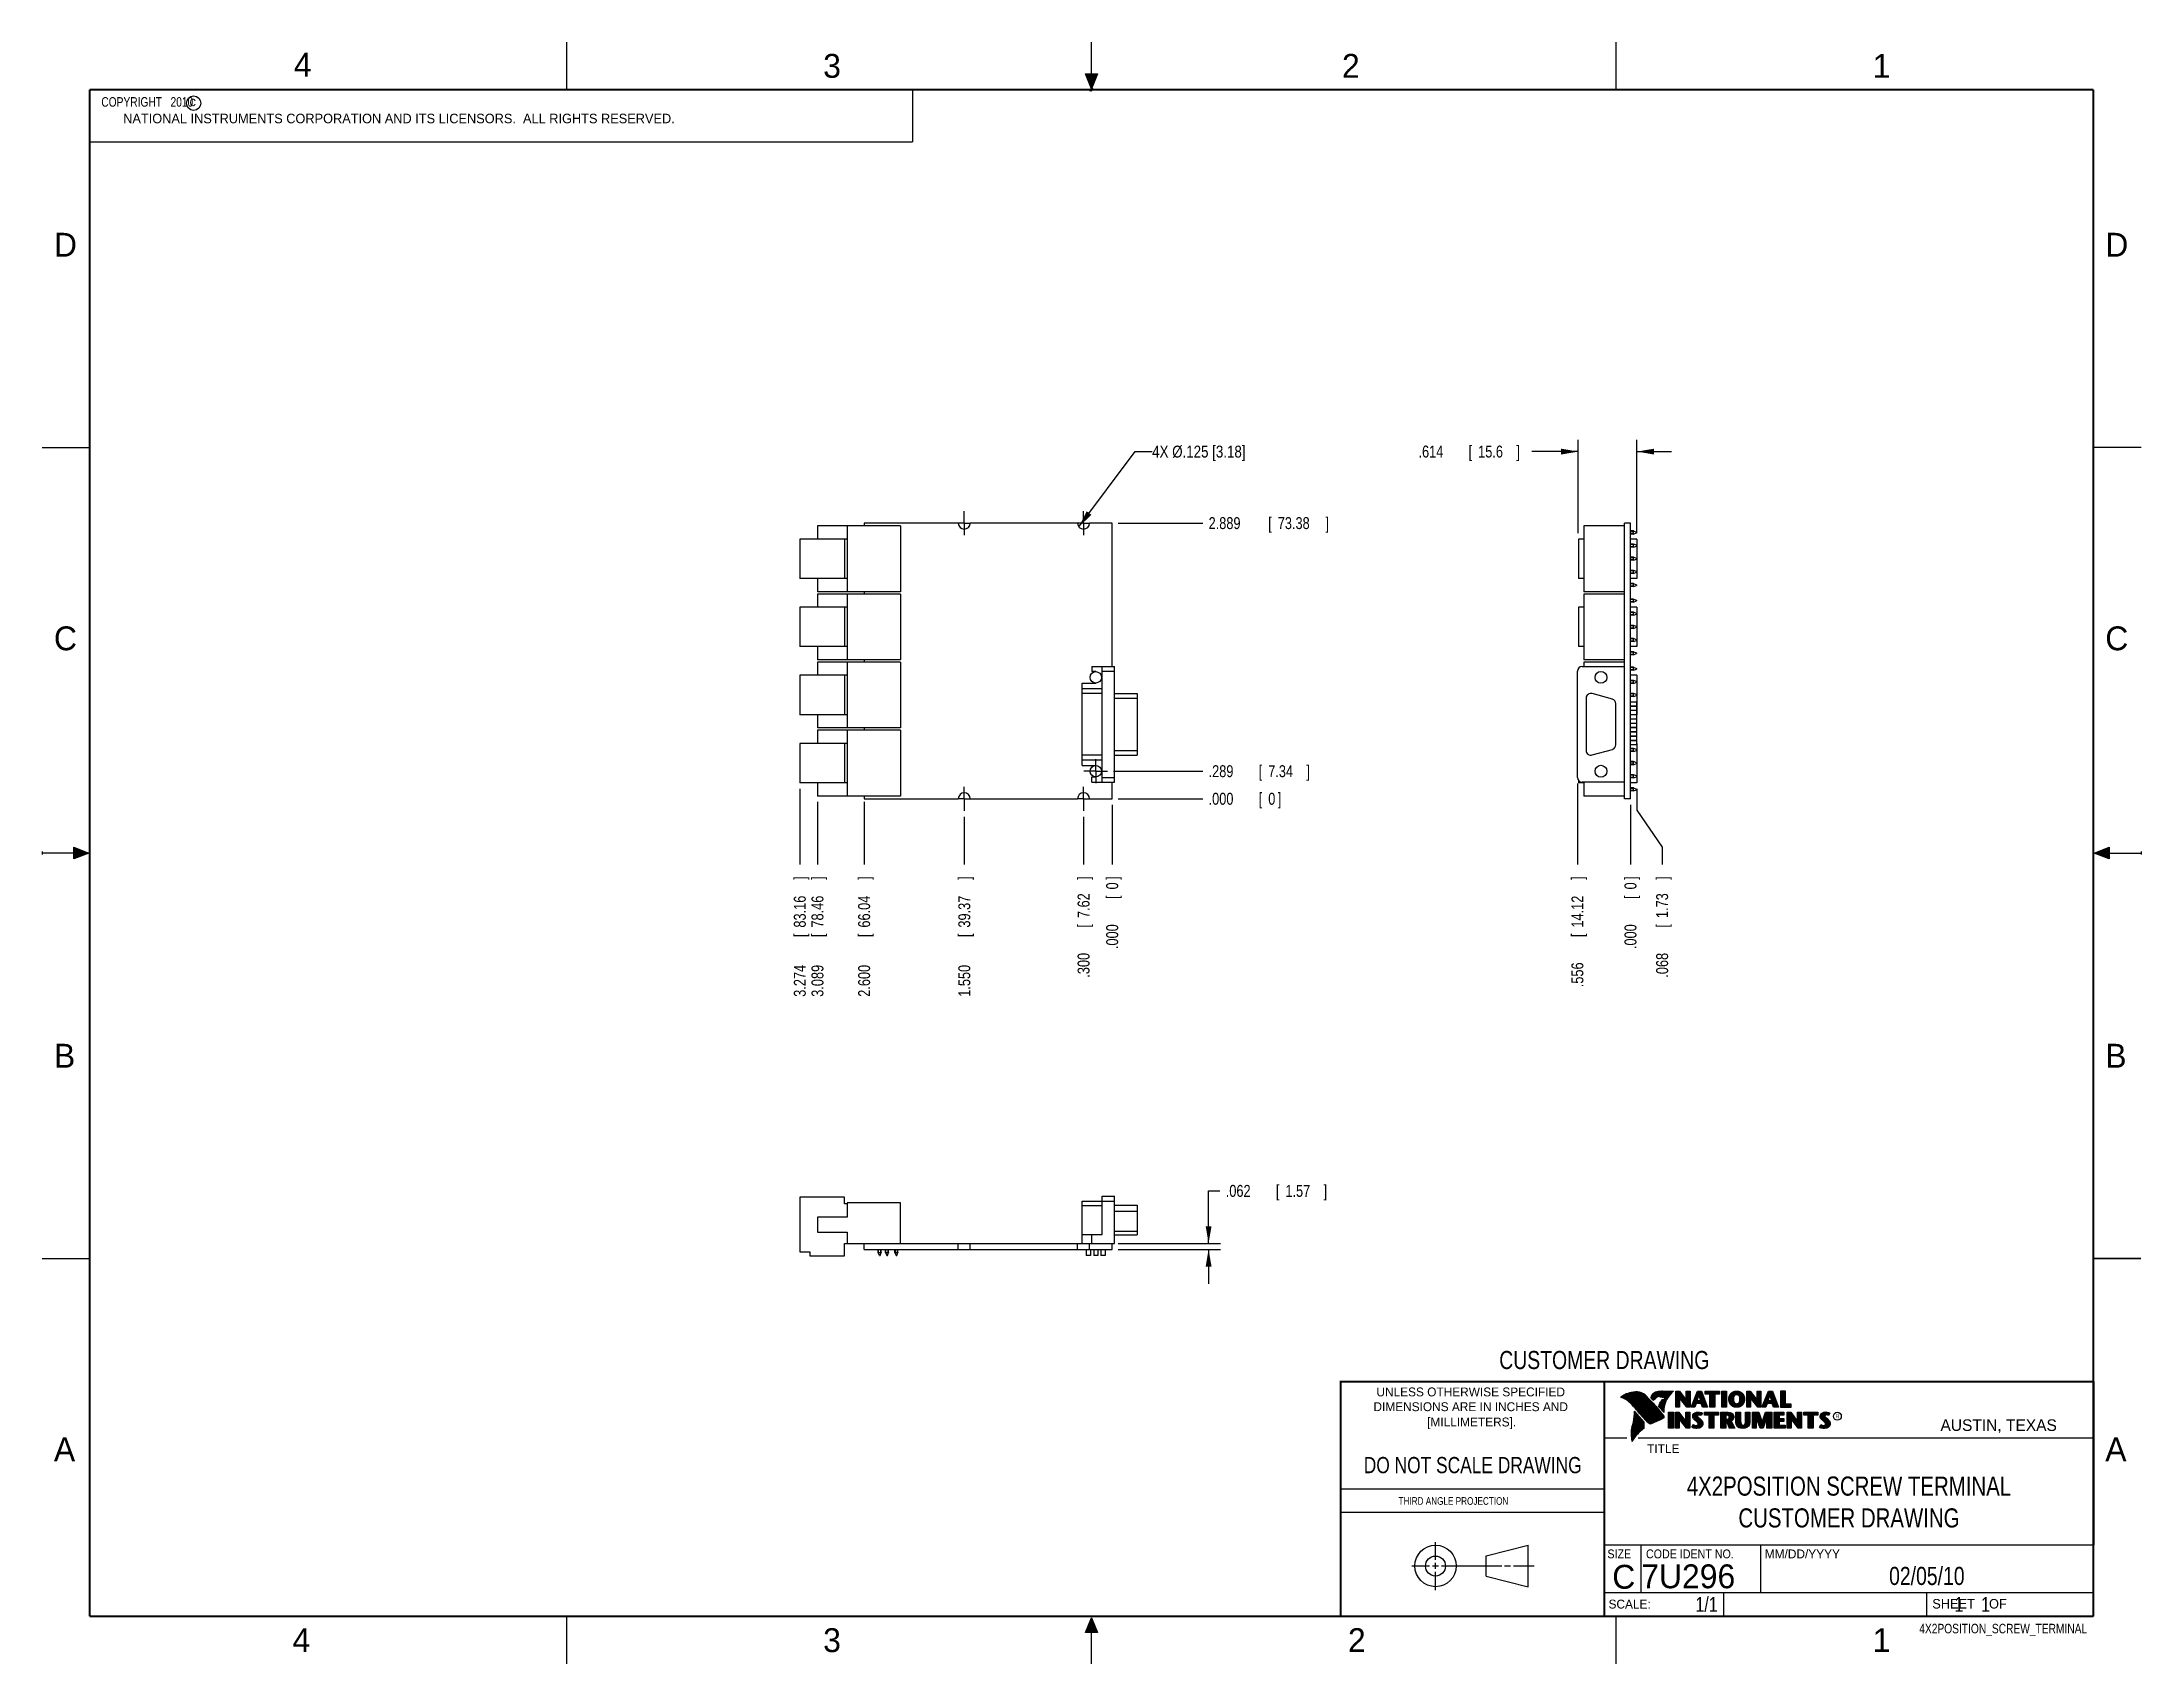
# Model space of a CAD drawing. Header units: inches. Extents: x 0 to 22, y 0 to 17.
import ezdxf
from ezdxf.enums import TextEntityAlignment as Align

# ---------------------------------------------------------------- set-up
doc = ezdxf.new("R2010")
doc.units = ezdxf.units.IN
doc.header["$LTSCALE"] = 1.21
doc.header["$MEASUREMENT"] = 0
doc.linetypes.add('CENTER', pattern=[0.6, 0.375, -0.075, 0.075, -0.075])
doc.layers.get('0').update_dxf_attribs({"linetype": 'CONTINUOUS'})
for name, color, linetype in [('DEFAULT_1', 7, 'CENTER'), ('DETAIL', 7, 'CONTINUOUS'), ('DIMENSIONS', 7, 'CONTINUOUS')]:
    doc.layers.add(name, color=color, linetype=linetype)
doc.styles.get("Standard").update_dxf_attribs({"font": 'txt', "width": 0.8})
doc.dimstyles.new('DIMSTYLE_1', dxfattribs={"dimtxt": 0.125, "dimasz": 0.18, "dimexe": 0.18, "dimexo": 0.0625, "dimgap": 0.09, "dimtad": 0, "dimtih": 1, "dimtoh": 1, "dimdec": 3, "dimzin": 4, "dimdsep": 46, "dimtxsty": 'STANDARD', "dimblk": '_FILLED', "dimblk1": '_FILLED', "dimblk2": '_FILLED', "dimcen": 0.09, "dimadec": 0, "dimazin": 0, "dimtp": 0.01, "dimtm": 0.01, "dimtfac": 1, "dimtdec": 3, "dimtofl": 0, "dimtmove": 0, "dimatfit": 3, "dimldrblk": '_FILLED', "dimfxl": 1, "dimtolj": 1, "dimtzin": 4, "dimarcsym": 0})
doc.dimstyles.new('DIMSTYLE_2', dxfattribs={"dimtxt": 0.125, "dimasz": 0.18, "dimexe": 0.18, "dimexo": 0.0625, "dimgap": 0.09, "dimtad": 0, "dimtih": 1, "dimtoh": 1, "dimdec": 3, "dimzin": 4, "dimdsep": 46, "dimtxsty": 'STANDARD', "dimblk": '_FILLED', "dimblk1": '_FILLED', "dimblk2": '_FILLED', "dimcen": 0.09, "dimadec": 0, "dimazin": 0, "dimtp": 0.01, "dimtm": 0.01, "dimtfac": 1, "dimtdec": 3, "dimtofl": 0, "dimtmove": 0, "dimatfit": 3, "dimldrblk": '_FILLED', "dimfxl": 1, "dimtolj": 1, "dimtzin": 4, "dimarcsym": 0})

msp = doc.modelspace()

# ---------------------------------------------------------------- texts
at = {"color": 2, "linetype": 'CONTINUOUS'}
for s, height, p in [('4', 0.25, (2.64, 16.6369)), ('3', 0.25, (8.1875, 16.625)), ('2', 0.25, (13.625, 16.625)), ('1', 0.25, (19.1875, 16.625)), ('c', 0.1, (1.5463, 16.328)), ('NATIONAL INSTRUMENTS CORPORATION AND ITS LICENSORS.  ALL RIGHTS RESERVED.', 0.1, (0.851, 16.1482)), ('D', 0.25, (0.125, 14.75)), ('D', 0.25, (21.625, 14.75)), ('C', 0.25, (0.125, 10.625)), ('C', 0.25, (21.625, 10.625)), ('B', 0.25, (0.125, 6.25)), ('B', 0.25, (21.625, 6.25)), ('R', 0.0418, (18.7972, 2.5749)), ('AUSTIN, TEXAS', 0.121576, (19.898, 2.4426)), ('A', 0.25, (0.125, 2.125)), ('TITLE', 0.093, (16.8235, 2.21)), ('A', 0.25, (21.625, 2.125)), ('MM/DD/YYYY', 0.093, (18.0565, 1.1072)), ('SCALE:', 0.093, (16.4187, 0.5815)), ('SHEET    OF', 0.1, (19.8121, 0.5815)), ('4', 0.25, (2.625, 0.125)), ('3', 0.25, (8.1875, 0.125)), ('2', 0.25, (13.6875, 0.125)), ('1', 0.25, (19.1875, 0.125))]:
    msp.add_text(s, height=height, dxfattribs=at).set_placement(p)
at = {"color": 7, "linetype": 'CONTINUOUS', "width": 0.8}
for s, height, p in [('CUSTOMER DRAWING', 0.19, (16.3742, 3.0911)), ('DO NOT SCALE DRAWING', 0.17, (14.9953, 1.9998))]:
    msp.add_text(s, height=height, dxfattribs=at).set_placement(p, align=Align.CENTER)
at = {"color": 2, "linetype": 'CONTINUOUS'}
for s, p in [('UNLESS OTHERWISE SPECIFIED', (14.9742, 2.8049)), ('DIMENSIONS ARE IN INCHES AND', (14.9742, 2.6501)), ('[MILLIMETERS].', (14.9844, 2.4899))]:
    msp.add_text(s, height=0.093, dxfattribs=at).set_placement(p, align=Align.CENTER)
for s, height, width, p in [('THIRD ANGLE PROJECTION', 0.08, 0.8, (14.2178, 1.6686)), ('SIZE', 0.093, 0.9, (16.407, 1.1072)), ('CODE IDENT NO.', 0.093, 0.9, (16.8114, 1.1072))]:
    msp.add_text(s, height=height, dxfattribs=dict(at, width=width)).set_placement(p)
at = {"color": 7, "linetype": 'CONTINUOUS'}
msp.add_text('C', height=0.25, dxfattribs=at).set_placement((16.5785, 0.7893), align=Align.CENTER)
msp.add_text('7U296', height=0.25, dxfattribs=at).set_placement((16.7614, 0.7941))
at = {"color": 7, "linetype": 'CONTINUOUS', "width": 0.8}
msp.add_text('1/1', height=0.15625, dxfattribs=at).set_placement((17.5623, 0.5469), align=Align.RIGHT)
at = {"color": 2, "linetype": 'CONTINUOUS', "width": 0.8}
msp.add_text('4X2POSITION_SCREW_TERMINAL', height=0.1, dxfattribs=at).set_placement((21.4352, 0.3213), align=Align.RIGHT)
at = {"color": 2, "linetype": 'CONTINUOUS', "insert": (0.5624, 16.4219), "char_height": 0.1, "width": 1.44, "attachment_point": 1}
msp.add_mtext('  COPYRIGHT   2010', dxfattribs=at)
at = {"color": 7, "linetype": 'CONTINUOUS'}
for s, insert, char_height, width, attachment_point in [('4X2POSITION SCREW TERMINAL\\PCUSTOMER DRAWING', (18.9387, 1.9646), 0.2, 4.16, 2), ('02/05/10 ', (19.755, 1.0181), 0.19, 1.368, 2), ('     1    1', (19.8125, 0.7031), 0.15625, 1.375, 1)]:
    msp.add_mtext(s, dxfattribs=dict(at, insert=insert, char_height=char_height, width=width, attachment_point=attachment_point))
at = {"layer": 'DETAIL', "color": 2, "linetype": 'CONTINUOUS', "width": 0.835556}
msp.add_text('4X %%c.125 [3.18]', height=0.125, dxfattribs=at).set_placement((11.6358, 12.6445))

# ---------------------------------------------------------------- blocks, each defined once
blk = doc.blocks.new('*D0')
at = {"layer": 'DIMENSIONS', "color": 2, "linetype": 'CONTINUOUS'}
blk.add_line((10.916, 8.88), (10.916, 8.381), dxfattribs=at)
at = {"layer": 'DIMENSIONS', "color": 2, "linetype": 'CONTINUOUS', "width": 0.8}
for s, p in [(']', (10.979, 8.218)), ('7.62', (10.979, 7.818)), ('[', (10.979, 7.718)), ('.300', (10.979, 7.193))]:
    blk.add_text(s, height=0.125, rotation=90, dxfattribs=at).set_placement(p)
blk = doc.blocks.new('_FILLED')
at = {"color": 0, "linetype": 'BYBLOCK'}
blk.add_solid([(0, 0), (-1, 0.17), (-1, -0.17)], dxfattribs=at)
blk = doc.blocks.new('*D1')
at = {"layer": 'DIMENSIONS', "color": 2, "linetype": 'CONTINUOUS'}
blk.add_line((11.232, 9.357), (12.165, 9.357), dxfattribs=at)
at = {"layer": 'DIMENSIONS', "color": 2, "linetype": 'CONTINUOUS', "width": 0.8}
for s, p in [('.289', (12.227, 9.295)), ('[', (12.752, 9.295)), ('7.34', (12.852, 9.295)), (']', (13.252, 9.295))]:
    blk.add_text(s, height=0.125, dxfattribs=at).set_placement(p)
blk = doc.blocks.new('*D2')
at = {"layer": 'DIMENSIONS', "color": 2, "linetype": 'CONTINUOUS'}
blk.add_line((11.279, 9.068), (12.165, 9.068), dxfattribs=at)
at = {"layer": 'DIMENSIONS', "color": 2, "linetype": 'CONTINUOUS', "width": 0.8}
for s, p in [('.000', (12.227, 9.006)), ('[', (12.752, 9.006)), ('0', (12.852, 9.006)), (']', (12.952, 9.006))]:
    blk.add_text(s, height=0.125, dxfattribs=at).set_placement(p)
blk = doc.blocks.new('*D3')
at = {"layer": 'DIMENSIONS', "color": 2, "linetype": 'CONTINUOUS'}
blk.add_line((11.216, 9.006), (11.216, 8.381), dxfattribs=at)
at = {"layer": 'DIMENSIONS', "color": 2, "linetype": 'CONTINUOUS', "width": 0.8}
for s, p in [(']', (11.279, 8.218)), ('0', (11.279, 8.118)), ('[', (11.279, 8.018)), ('.000', (11.279, 7.493))]:
    blk.add_text(s, height=0.125, rotation=90, dxfattribs=at).set_placement(p)
blk = doc.blocks.new('*D4')
at = {"layer": 'DIMENSIONS', "color": 2, "linetype": 'CONTINUOUS'}
blk.add_line((9.666, 8.88), (9.666, 8.381), dxfattribs=at)
at = {"layer": 'DIMENSIONS', "color": 2, "linetype": 'CONTINUOUS', "width": 0.8}
for s, p in [(']', (9.729, 8.218)), ('39.37', (9.729, 7.718)), ('[', (9.729, 7.618)), ('1.550', (9.729, 6.993))]:
    blk.add_text(s, height=0.125, rotation=90, dxfattribs=at).set_placement(p)
blk = doc.blocks.new('*D5')
at = {"layer": 'DIMENSIONS', "color": 2, "linetype": 'CONTINUOUS'}
blk.add_line((8.616, 9.035), (8.616, 8.381), dxfattribs=at)
at = {"layer": 'DIMENSIONS', "color": 2, "linetype": 'CONTINUOUS', "width": 0.8}
for s, p in [(']', (8.679, 8.218)), ('66.04', (8.679, 7.718)), ('[', (8.679, 7.618)), ('2.600', (8.679, 6.993))]:
    blk.add_text(s, height=0.125, rotation=90, dxfattribs=at).set_placement(p)
blk = doc.blocks.new('*D6')
at = {"layer": 'DIMENSIONS', "color": 2, "linetype": 'CONTINUOUS'}
blk.add_line((8.127, 9.035), (8.127, 8.381), dxfattribs=at)
at = {"layer": 'DIMENSIONS', "color": 2, "linetype": 'CONTINUOUS', "width": 0.8}
for s, p in [(']', (8.19, 8.218)), ('78.46', (8.19, 7.718)), ('[', (8.19, 7.618)), ('3.089', (8.19, 6.993))]:
    blk.add_text(s, height=0.125, rotation=90, dxfattribs=at).set_placement(p)
blk = doc.blocks.new('*D7')
at = {"layer": 'DIMENSIONS', "color": 2, "linetype": 'CONTINUOUS'}
blk.add_line((7.942, 9.172), (7.942, 8.381), dxfattribs=at)
at = {"layer": 'DIMENSIONS', "color": 2, "linetype": 'CONTINUOUS', "width": 0.8}
for s, p in [(']', (8.005, 8.218)), ('83.16', (8.005, 7.718)), ('[', (8.005, 7.618)), ('3.274', (8.005, 6.993))]:
    blk.add_text(s, height=0.125, rotation=90, dxfattribs=at).set_placement(p)
blk = doc.blocks.new('*D8')
at = {"layer": 'DIMENSIONS', "color": 2, "linetype": 'CONTINUOUS'}
blk.add_line((11.279, 11.957), (12.165, 11.957), dxfattribs=at)
at = {"layer": 'DIMENSIONS', "color": 2, "linetype": 'CONTINUOUS', "width": 0.8}
for s, p in [('2.889', (12.227, 11.895)), ('[', (12.852, 11.895)), ('73.38', (12.952, 11.895)), (']', (13.452, 11.895))]:
    blk.add_text(s, height=0.125, dxfattribs=at).set_placement(p)
blk = doc.blocks.new('*D9')
at = {"layer": 'DIMENSIONS', "color": 2, "linetype": 'CONTINUOUS'}
for p, q in [((16.102, 11.853), (16.102, 12.832)), ((16.717, 11.853), (16.717, 12.832)), ((16.102, 12.707), (15.615, 12.707)), ((16.717, 12.707), (17.077, 12.707))]:
    blk.add_line(p, q, dxfattribs=at)
at = {"layer": 'DIMENSIONS', "color": 2, "linetype": 'CONTINUOUS', "xscale": 0.18, "yscale": 0.18, "zscale": 0.18}
blk.add_blockref('_FILLED', (16.102, 12.707), dxfattribs=at)
at = {"layer": 'DIMENSIONS', "color": 2, "linetype": 'CONTINUOUS', "xscale": 0.18, "yscale": 0.18, "zscale": 0.18, "rotation": 180}
blk.add_blockref('_FILLED', (16.717, 12.707), dxfattribs=at)
at = {"layer": 'DIMENSIONS', "color": 2, "linetype": 'CONTINUOUS', "width": 0.8}
for s, p in [('.614', (14.427, 12.645)), ('[', (14.952, 12.645)), ('15.6', (15.052, 12.645)), (']', (15.452, 12.645))]:
    blk.add_text(s, height=0.125, dxfattribs=at).set_placement(p)
blk = doc.blocks.new('*D10')
at = {"layer": 'DIMENSIONS', "color": 2, "linetype": 'CONTINUOUS'}
for p, q in [((16.717, 9.172), (16.717, 8.949)), ((16.717, 8.949), (16.981, 8.561)), ((16.981, 8.561), (16.981, 8.381))]:
    blk.add_line(p, q, dxfattribs=at)
at = {"layer": 'DIMENSIONS', "color": 2, "linetype": 'CONTINUOUS', "width": 0.8}
for s, p in [(']', (17.043, 8.218)), ('1.73', (17.043, 7.818)), ('[', (17.043, 7.718)), ('.068', (17.043, 7.193))]:
    blk.add_text(s, height=0.125, rotation=90, dxfattribs=at).set_placement(p)
blk = doc.blocks.new('*D11')
at = {"layer": 'DIMENSIONS', "color": 2, "linetype": 'CONTINUOUS'}
blk.add_line((16.649, 9.006), (16.649, 8.381), dxfattribs=at)
at = {"layer": 'DIMENSIONS', "color": 2, "linetype": 'CONTINUOUS', "width": 0.8}
for s, p in [(']', (16.711, 8.218)), ('0', (16.711, 8.118)), ('[', (16.711, 8.018)), ('.000', (16.711, 7.493))]:
    blk.add_text(s, height=0.125, rotation=90, dxfattribs=at).set_placement(p)
blk = doc.blocks.new('*D12')
at = {"layer": 'DIMENSIONS', "color": 2, "linetype": 'CONTINUOUS'}
blk.add_line((16.093, 9.23), (16.093, 8.381), dxfattribs=at)
at = {"layer": 'DIMENSIONS', "color": 2, "linetype": 'CONTINUOUS', "width": 0.8}
for s, p in [(']', (16.155, 8.218)), ('14.12', (16.155, 7.718)), ('[', (16.155, 7.618)), ('.556', (16.155, 7.093))]:
    blk.add_text(s, height=0.125, rotation=90, dxfattribs=at).set_placement(p)
blk = doc.blocks.new('*D13')
at = {"layer": 'DIMENSIONS', "color": 2, "linetype": 'CONTINUOUS'}
for p, q in [((12.227, 4.408), (12.227, 4.958)), ((12.227, 4.958), (12.345, 4.958)), ((11.279, 4.408), (12.352, 4.408)), ((11.279, 4.346), (12.352, 4.346)), ((12.227, 4.346), (12.227, 3.986))]:
    blk.add_line(p, q, dxfattribs=at)
at = {"layer": 'DIMENSIONS', "color": 2, "linetype": 'CONTINUOUS', "xscale": 0.18, "yscale": 0.18, "zscale": 0.18}
for p, rotation in [((12.227, 4.408), 270), ((12.227, 4.346), 90)]:
    blk.add_blockref('_FILLED', p, dxfattribs=dict(at, rotation=rotation))
at = {"layer": 'DIMENSIONS', "color": 2, "linetype": 'CONTINUOUS', "width": 0.8}
for s, p in [('.062', (12.407, 4.896)), ('[', (12.932, 4.896)), ('1.57', (13.032, 4.896)), (']', (13.432, 4.896))]:
    blk.add_text(s, height=0.125, dxfattribs=at).set_placement(p)

# ---------------------------------------------------------------- dimensions: what is measured, and where the dimension line sits
at = {"layer": 'DIMENSIONS', "color": 2, "linetype": 'CONTINUOUS'}
for base, p1, p2, angle, picture, middle in [((16.1024, 12.707), (16.7166, 11.8527), (16.1024, 11.8527), 180, '*D9', (14.9899, 12.707)), ((12.2271, 4.408), (11.2786, 4.346), (11.2786, 4.408), 90, '*D13', (12.9696, 4.958))]:
    dim = msp.add_linear_dim(base=base, p1=p1, p2=p2, angle=angle, dimstyle='DIMSTYLE_2', dxfattribs=at)
    dim.commit()
    dim.dimension.update_dxf_attribs({"geometry": picture, "text_midpoint": middle, "dimtype": 160})
for feature_location, offset, dtype, origin, picture, middle in [((11.2786, 11.957), (0.886, 0), 0, (11.2161, 9.068), '*D8', (12.8896, 11.957)), ((11.2317, 9.357), (0.9329, 0), 0, (11.2161, 9.068), '*D1', (12.7896, 9.357)), ((16.0926, 9.23), (0, -0.8495), 1, (16.6486, 9.2925), '*D12', (16.0926, 7.7055)), ((7.9421, 9.1723), (0, -0.7918), 1, (11.2161, 9.2348), '*D7', (7.9421, 7.6555)), ((8.1271, 9.0345), (0, -0.654), 1, (11.2161, 9.097), '*D6', (8.1271, 7.6555)), ((8.6161, 9.0345), (0, -0.654), 1, (11.2161, 9.097), '*D5', (8.6161, 7.6555)), ((10.9161, 8.8805), (0, -0.5), 1, (11.2161, 9.068), '*D0', (10.9161, 7.7555)), ((11.2161378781, 9.0055159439), (0, -0.625), 1, (11.2161378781, 9.0680159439), '*D3', (11.2161378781, 7.9055159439)), ((11.2786378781, 9.0680159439), (0.886, 0), 0, (11.2161378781, 9.0680159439), '*D2', (12.6396378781, 9.0680159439)), ((16.6486347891, 9.0055159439), (0, -0.625), 1, (16.6486347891, 9.0680159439), '*D11', (16.6486347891, 7.9055159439)), ((16.7166, 9.1723), (0.2642, -0.7918), 0, (16.6486, 9.068), '*D10', (16.9808, 7.7555)), ((9.6661, 8.8805), (0, -0.5), 1, (11.2161, 8.943), '*D4', (9.6661, 7.6555))]:
    dim = msp.add_ordinate_dim(feature_location=feature_location, offset=offset, dtype=dtype, origin=origin, dimstyle='DIMSTYLE_1', dxfattribs=at)
    dim.commit()
    dim.dimension.update_dxf_attribs({"geometry": picture, "text_midpoint": middle})

# ---------------------------------------------------------------- hatches: boundary and pattern name
at = {"linetype": 'CONTINUOUS'}
for points in [[(11, 16.51), (10.9375, 16.6663), (11.0625, 16.6663)], [(0.3337, 8.5625), (0.49, 8.5), (0.3337, 8.4375)], [(21.6663, 8.5625), (21.6663, 8.4375), (21.51, 8.5)], [(10.9375, 0.3287), (11, 0.485), (11.0625, 0.3287)]]:
    msp.add_hatch(color=2, dxfattribs=at).paths.add_polyline_path(points)

# ---------------------------------------------------------------- linework, layer by layer
at = {"color": 2, "linetype": 'CONTINUOUS'}
for p, q in [((5.5, 16.5), (5.5, 17)), ((11, 16.485), (11, 17)), ((16.5, 16.5), (16.5, 17)), ((11, 16.51), (10.9375, 16.6663)), ((10.9375, 16.6663), (11.0625, 16.6663)), ((11.015, 16.515), (10.985, 16.485)), ((10.985, 16.485), (11, 16.515)), ((11.0625, 16.6663), (11, 16.51)), ((11, 16.485), (11.015, 16.515)), ((0.4999, 16.5), (9.1249, 16.5)), ((0.4999, 16.5), (0.4999, 15.9531)), ((9.1249, 16.5), (9.1249, 15.9531)), ((0.4999, 15.9531), (9.1249, 15.9531)), ((0, 12.75), (0.5, 12.75)), ((22, 12.75), (21.5, 12.75)), ((0, 8.515), (0, 8.485)), ((0.49, 8.5), (0, 8.5)), ((0.3337, 8.4375), (0.3337, 8.5625)), ((0.3337, 8.5625), (0.49, 8.5)), ((0.49, 8.5), (0.3337, 8.4375)), ((21.51, 8.5), (21.6663, 8.5625)), ((21.51, 8.5), (22, 8.5)), ((21.6663, 8.4375), (21.51, 8.5)), ((21.6663, 8.5625), (21.6663, 8.4375)), ((22, 8.515), (22, 8.485)), ((0, 4.25), (0.5, 4.25)), ((16.3737, 2.9596), (21.5037, 2.9596)), ((16.3737, 2.9596), (16.3737, 1.2496)), ((16.375, 2.96), (21.5, 2.96)), ((21.5037, 2.9596), (21.5037, 1.2496)), ((16.5578, 2.796), (16.5578, 2.7989)), ((16.5646, 2.7936), (16.5646, 2.8033)), ((16.5714, 2.7909), (16.5714, 2.8075)), ((16.5782, 2.788), (16.5782, 2.8116)), ((16.5851, 2.7849), (16.5851, 2.8154)), ((16.5919, 2.7815), (16.5919, 2.819)), ((16.5987, 2.7778), (16.5987, 2.8221)), ((16.6055, 2.7738), (16.6055, 2.8249)), ((16.6124, 2.7696), (16.6124, 2.8276)), ((16.6192, 2.765), (16.6192, 2.8301)), ((16.626, 2.7601), (16.626, 2.8325)), ((16.6329, 2.7549), (16.6329, 2.8347)), ((16.6397, 2.7492), (16.6397, 2.8367)), ((16.6465, 2.7431), (16.6465, 2.8386)), ((16.6533, 2.7366), (16.6533, 2.8403)), ((16.6602, 2.7295), (16.6602, 2.8419)), ((16.667, 2.7221), (16.667, 2.8435)), ((16.6738, 2.7146), (16.6738, 2.8449)), ((16.6806, 2.707), (16.6806, 2.8459)), ((16.6875, 2.6995), (16.6875, 2.8467)), ((16.7939, 2.533), (16.6919, 2.6489)), ((16.6943, 2.6918), (16.6943, 2.8472)), ((16.7011, 2.6841), (16.7011, 2.8474)), ((16.708, 2.6764), (16.708, 2.8474)), ((16.7148, 2.6685), (16.7148, 2.847)), ((16.7216, 2.6607), (16.7216, 2.8465)), ((16.7284, 2.6527), (16.7284, 2.8456)), ((16.7353, 2.6447), (16.7353, 2.8445)), ((16.7421, 2.6366), (16.7421, 2.8431)), ((16.7489, 2.6285), (16.7489, 2.8417)), ((16.7557, 2.6204), (16.7557, 2.84)), ((16.7626, 2.6125), (16.7626, 2.8378)), ((16.7694, 2.6046), (16.7694, 2.8352)), ((16.7762, 2.5968), (16.7762, 2.8321)), ((16.7831, 2.5891), (16.7831, 2.8284)), ((16.7899, 2.5815), (16.7899, 2.8242)), ((16.7967, 2.5739), (16.7967, 2.8193)), ((16.8035, 2.5665), (16.8035, 2.8136)), ((16.8104, 2.5591), (16.8104, 2.807)), ((16.8172, 2.5519), (16.8172, 2.7996)), ((16.824, 2.5447), (16.824, 2.7924)), ((16.8308, 2.5375), (16.8308, 2.7853)), ((16.8377, 2.5314), (16.8377, 2.7781)), ((16.8445, 2.5262), (16.8445, 2.7709)), ((16.8513, 2.523), (16.8513, 2.7637)), ((16.8581, 2.5224), (16.8581, 2.7565)), ((16.8864, 2.7664), (16.8632, 2.7937)), ((16.865, 2.5241), (16.865, 2.7493)), ((16.8877, 2.7723), (16.8682, 2.7952)), ((16.8718, 2.791), (16.8718, 2.8085)), ((16.8718, 2.527), (16.8718, 2.7421)), ((16.8786, 2.783), (16.8786, 2.8206)), ((16.8786, 2.5298), (16.8786, 2.7348)), ((16.8855, 2.7749), (16.8855, 2.8281)), ((16.8855, 2.5327), (16.8855, 2.727)), ((16.8923, 2.7747), (16.8923, 2.8335)), ((16.8923, 2.5356), (16.8923, 2.7187)), ((16.8991, 2.7788), (16.8991, 2.8375)), ((16.8991, 2.5385), (16.8991, 2.7104)), ((16.9059, 2.7837), (16.9059, 2.8408)), ((16.9059, 2.5415), (16.9059, 2.7022)), ((16.9128, 2.7896), (16.9128, 2.8436)), ((16.9128, 2.5446), (16.9128, 2.6939)), ((16.9196, 2.7966), (16.9196, 2.8459)), ((16.9196, 2.5477), (16.9196, 2.6856)), ((16.9264, 2.8018), (16.9264, 2.8477)), ((16.9264, 2.5508), (16.9264, 2.6774)), ((16.9332, 2.8053), (16.9332, 2.849)), ((16.9332, 2.554), (16.9332, 2.6691)), ((16.9401, 2.8077), (16.9401, 2.8499)), ((16.9401, 2.5573), (16.9401, 2.6608)), ((16.9616, 2.6797), (16.9434, 2.7005)), ((16.9469, 2.8082), (16.9469, 2.8509)), ((16.9469, 2.5606), (16.9469, 2.6526)), ((16.9653, 2.6828), (16.9492, 2.7013)), ((16.9537, 2.8069), (16.9537, 2.8518)), ((16.9537, 2.696), (16.9537, 2.7109)), ((16.9537, 2.5639), (16.9537, 2.6443)), ((16.9606, 2.8048), (16.9606, 2.8525)), ((16.9606, 2.6882), (16.9606, 2.7266)), ((16.9674, 2.8034), (16.9674, 2.8531)), ((16.9674, 2.6802), (16.9674, 2.7444)), ((16.9742, 2.8027), (16.9742, 2.8536)), ((16.9742, 2.672), (16.9742, 2.7568)), ((16.981, 2.8023), (16.981, 2.854)), ((16.981, 2.664), (16.981, 2.7634)), ((16.9838, 2.8589), (17.0997, 2.8607)), ((16.9839, 2.8541), (17.087, 2.8557)), ((16.9879, 2.802), (16.9879, 2.8542)), ((16.9879, 2.6563), (16.9879, 2.7665)), ((16.999, 2.637), (16.9946, 2.6418)), ((16.9947, 2.8019), (16.9947, 2.8543)), ((16.9947, 2.6748), (16.9947, 2.7683)), ((17.0015, 2.8005), (17.0015, 2.8544)), ((17.0015, 2.7195), (17.0015, 2.7694)), ((17.0083, 2.7963), (17.0083, 2.8545)), ((17.0083, 2.7388), (17.0083, 2.7698)), ((17.0152, 2.755), (17.0152, 2.8546)), ((17.022, 2.7691), (17.022, 2.8547)), ((17.0288, 2.7817), (17.0288, 2.8548)), ((17.0357, 2.7931), (17.0357, 2.8549)), ((17.0425, 2.8035), (17.0425, 2.855)), ((17.0493, 2.8131), (17.0493, 2.8551)), ((17.0561, 2.822), (17.0561, 2.8552)), ((17.063, 2.8303), (17.063, 2.8553)), ((17.0698, 2.8381), (17.0698, 2.8554)), ((17.0766, 2.8454), (17.0766, 2.8555)), ((17.1243, 2.8592), (17.1609, 2.8592)), ((17.1243, 2.6915), (17.1243, 2.8592)), ((17.1637, 2.6915), (17.1243, 2.6915)), ((17.1291, 2.8543), (17.1585, 2.8543)), ((17.1291, 2.6963), (17.1291, 2.8543)), ((17.1589, 2.6963), (17.1291, 2.6963)), ((17.1381, 2.6963), (17.1381, 2.8543)), ((17.1447, 2.6963), (17.1447, 2.8543)), ((17.1514, 2.6963), (17.1514, 2.8543)), ((17.1589, 2.8042), (17.1581, 2.8543)), ((17.1585, 2.8543), (17.2383, 2.7492)), ((17.2418, 2.6963), (17.1589, 2.8042)), ((17.1589, 2.8042), (17.1589, 2.6963)), ((17.1609, 2.8592), (17.2334, 2.7636)), ((17.2395, 2.6915), (17.1637, 2.7899)), ((17.1637, 2.7899), (17.1637, 2.6915)), ((17.1648, 2.7965), (17.1648, 2.8461)), ((17.1714, 2.7879), (17.1714, 2.8373)), ((17.1781, 2.7792), (17.1781, 2.8285)), ((17.1848, 2.7705), (17.1848, 2.8197)), ((17.1915, 2.7618), (17.1915, 2.8109)), ((17.1981, 2.7531), (17.1981, 2.8021)), ((17.2048, 2.7445), (17.2048, 2.7933)), ((17.2115, 2.7358), (17.2115, 2.7845)), ((17.2182, 2.7271), (17.2182, 2.7757)), ((17.2248, 2.7184), (17.2248, 2.7669)), ((17.2315, 2.7098), (17.2315, 2.7581)), ((17.2334, 2.8592), (17.2732, 2.8592)), ((17.2334, 2.7636), (17.2334, 2.8592)), ((17.2382, 2.7011), (17.2383, 2.7492)), ((17.2383, 2.8543), (17.2684, 2.8543)), ((17.2383, 2.7492), (17.2383, 2.8543)), ((17.2732, 2.6915), (17.2395, 2.6915)), ((17.2684, 2.6963), (17.2418, 2.6963)), ((17.2449, 2.6963), (17.2449, 2.8543)), ((17.2515, 2.6963), (17.2515, 2.8543)), ((17.2582, 2.6963), (17.2582, 2.8543)), ((17.2649, 2.6963), (17.2649, 2.8543)), ((17.2684, 2.8543), (17.2684, 2.6963)), ((17.2732, 2.8592), (17.2732, 2.6915)), ((17.2831, 2.6915), (17.3516, 2.8591)), ((17.3228, 2.6915), (17.2831, 2.6915)), ((17.2903, 2.6964), (17.3548, 2.8542)), ((17.3195, 2.6964), (17.2903, 2.6964)), ((17.2983, 2.6964), (17.2983, 2.7158)), ((17.3049, 2.6964), (17.3049, 2.7322)), ((17.3116, 2.6964), (17.3116, 2.7485)), ((17.3183, 2.6964), (17.3183, 2.7648)), ((17.3356, 2.7364), (17.3195, 2.6964)), ((17.3388, 2.7316), (17.3228, 2.6915)), ((17.325, 2.7101), (17.325, 2.7812)), ((17.3316, 2.7267), (17.3316, 2.7975)), ((17.394, 2.7364), (17.3356, 2.7364)), ((17.3383, 2.7364), (17.3383, 2.8138)), ((17.3905, 2.7316), (17.3388, 2.7316)), ((17.3409, 2.7533), (17.3624, 2.8228)), ((17.389, 2.7533), (17.3409, 2.7533)), ((17.345, 2.7666), (17.345, 2.8302)), ((17.345, 2.7364), (17.345, 2.7533)), ((17.3475, 2.7581), (17.3659, 2.8179)), ((17.3827, 2.7581), (17.3475, 2.7581)), ((17.3516, 2.8591), (17.3938, 2.8591)), ((17.3517, 2.7882), (17.3517, 2.8465)), ((17.3517, 2.7364), (17.3517, 2.7533)), ((17.3548, 2.8542), (17.3905, 2.8542)), ((17.3583, 2.8098), (17.3583, 2.8542)), ((17.3583, 2.7364), (17.3583, 2.7533)), ((17.3624, 2.8228), (17.3701, 2.8228)), ((17.365, 2.8228), (17.365, 2.8542)), ((17.365, 2.7364), (17.365, 2.7533)), ((17.3659, 2.8179), (17.3664, 2.8179)), ((17.3664, 2.8179), (17.3827, 2.7581)), ((17.3701, 2.8228), (17.389, 2.7533)), ((17.3717, 2.817), (17.3717, 2.8542)), ((17.3717, 2.7364), (17.3717, 2.7533)), ((17.3784, 2.7925), (17.3784, 2.8542)), ((17.3784, 2.7364), (17.3784, 2.7533)), ((17.385, 2.7679), (17.385, 2.8542)), ((17.385, 2.7364), (17.385, 2.7533)), ((17.3905, 2.8542), (17.4504, 2.6964)), ((17.4039, 2.6915), (17.3905, 2.7316)), ((17.3917, 2.7364), (17.3917, 2.851)), ((17.3938, 2.8591), (17.4574, 2.6915)), ((17.4074, 2.6964), (17.394, 2.7364)), ((17.3984, 2.7232), (17.3984, 2.8334)), ((17.4574, 2.6915), (17.4039, 2.6915)), ((17.4051, 2.7034), (17.4051, 2.8158)), ((17.4504, 2.6964), (17.4074, 2.6964)), ((17.4118, 2.6964), (17.4118, 2.7982)), ((17.4184, 2.6964), (17.4184, 2.7806)), ((17.4251, 2.6964), (17.4251, 2.763)), ((17.4318, 2.6964), (17.4318, 2.7455)), ((17.4327, 2.8591), (17.5802, 2.8591)), ((17.4327, 2.8278), (17.4327, 2.8591)), ((17.481, 2.8278), (17.4327, 2.8278)), ((17.4375, 2.8542), (17.5753, 2.8542)), ((17.4375, 2.8327), (17.4375, 2.8542)), ((17.4859, 2.8327), (17.4375, 2.8327)), ((17.4385, 2.6964), (17.4385, 2.7279)), ((17.4451, 2.8327), (17.4451, 2.8542)), ((17.4451, 2.6964), (17.4451, 2.7103)), ((17.4518, 2.8327), (17.4518, 2.8542)), ((17.4585, 2.8327), (17.4585, 2.8542)), ((17.4652, 2.8327), (17.4652, 2.8542)), ((17.4718, 2.8327), (17.4718, 2.8542)), ((17.4785, 2.8327), (17.4785, 2.8542)), ((17.481, 2.6915), (17.481, 2.8278)), ((17.5318, 2.6915), (17.481, 2.6915)), ((17.4859, 2.8327), (17.4852, 2.8542)), ((17.4859, 2.6964), (17.4859, 2.8327)), ((17.5269, 2.6964), (17.4859, 2.6964)), ((17.4919, 2.6964), (17.4919, 2.8542)), ((17.4985, 2.6964), (17.4985, 2.8542)), ((17.5052, 2.6964), (17.5052, 2.8542)), ((17.5119, 2.6964), (17.5119, 2.8542)), ((17.5186, 2.6964), (17.5186, 2.8542)), ((17.5269, 2.8327), (17.5252, 2.8542)), ((17.5753, 2.8327), (17.5269, 2.8327)), ((17.5269, 2.8327), (17.5269, 2.6964)), ((17.5802, 2.8278), (17.5318, 2.8278)), ((17.5318, 2.8278), (17.5318, 2.6915)), ((17.5319, 2.8327), (17.5319, 2.8542)), ((17.5386, 2.8327), (17.5386, 2.8542)), ((17.5453, 2.8327), (17.5453, 2.8542)), ((17.5519, 2.8327), (17.5519, 2.8542)), ((17.5586, 2.8327), (17.5586, 2.8542)), ((17.5653, 2.8327), (17.5653, 2.8542)), ((17.572, 2.8327), (17.572, 2.8542)), ((17.5753, 2.8542), (17.5753, 2.8327)), ((17.5802, 2.8591), (17.5802, 2.8278)), ((17.6059, 2.8591), (17.6565, 2.8591)), ((17.6059, 2.6915), (17.6059, 2.8591)), ((17.6565, 2.6915), (17.6059, 2.6915)), ((17.6108, 2.8542), (17.6516, 2.8542)), ((17.6108, 2.6964), (17.6108, 2.8542)), ((17.6516, 2.6964), (17.6108, 2.6964)), ((17.6187, 2.6964), (17.6187, 2.8542)), ((17.6254, 2.6964), (17.6254, 2.8542)), ((17.632, 2.6964), (17.632, 2.8542)), ((17.6387, 2.6964), (17.6387, 2.8542)), ((17.6454, 2.6964), (17.6454, 2.8542)), ((17.6516, 2.8542), (17.6516, 2.6964)), ((17.6565, 2.8591), (17.6565, 2.6915)), ((17.6849, 2.7803), (17.6851, 2.7836)), ((17.6849, 2.7769), (17.6849, 2.7803)), ((17.6849, 2.7735), (17.6849, 2.7769)), ((17.6851, 2.7701), (17.6849, 2.7735)), ((17.6851, 2.7836), (17.6853, 2.7869)), ((17.6854, 2.7668), (17.6851, 2.7701)), ((17.6853, 2.7869), (17.6857, 2.7901)), ((17.6859, 2.7634), (17.6854, 2.7668)), ((17.6857, 2.7901), (17.6862, 2.7933)), ((17.6864, 2.76), (17.6859, 2.7634)), ((17.6862, 2.7933), (17.6868, 2.7964)), ((17.687, 2.7567), (17.6864, 2.76)), ((17.6868, 2.7964), (17.6876, 2.7995)), ((17.6878, 2.7535), (17.687, 2.7567)), ((17.6876, 2.7995), (17.6884, 2.8024)), ((17.6886, 2.7503), (17.6878, 2.7535)), ((17.6884, 2.8024), (17.6893, 2.8053)), ((17.6895, 2.7471), (17.6886, 2.7503)), ((17.6893, 2.8053), (17.6904, 2.8081)), ((17.6905, 2.7441), (17.6895, 2.7471)), ((17.6904, 2.8081), (17.6915, 2.8108)), ((17.6905, 2.7441), (17.6904, 2.8081)), ((17.6917, 2.7411), (17.6905, 2.7441)), ((17.6915, 2.8108), (17.6928, 2.8135)), ((17.6929, 2.7383), (17.6917, 2.7411)), ((17.6928, 2.8135), (17.6942, 2.8161)), ((17.6942, 2.7355), (17.6929, 2.7383)), ((17.6942, 2.8161), (17.6957, 2.8186)), ((17.6956, 2.7327), (17.6942, 2.7355)), ((17.6971, 2.7301), (17.6956, 2.7327)), ((17.6957, 2.8186), (17.6973, 2.8211)), ((17.6971, 2.7301), (17.6973, 2.8211)), ((17.6987, 2.7275), (17.6971, 2.7301)), ((17.6973, 2.8211), (17.699, 2.8236)), ((17.7003, 2.725), (17.6987, 2.7275)), ((17.699, 2.8236), (17.7008, 2.826)), ((17.7021, 2.7226), (17.7003, 2.725)), ((17.7008, 2.826), (17.7028, 2.8284)), ((17.704, 2.7203), (17.7021, 2.7226)), ((17.7028, 2.8284), (17.7048, 2.8307)), ((17.704, 2.7203), (17.7048, 2.8307)), ((17.706, 2.7181), (17.704, 2.7203)), ((17.7048, 2.8307), (17.707, 2.833)), ((17.708, 2.7159), (17.706, 2.7181)), ((17.707, 2.833), (17.7092, 2.8351)), ((17.7102, 2.7138), (17.708, 2.7159)), ((17.7092, 2.8351), (17.7114, 2.8372)), ((17.7102, 2.7138), (17.7114, 2.8372)), ((17.7124, 2.7119), (17.7102, 2.7138)), ((17.7114, 2.8372), (17.7138, 2.8392)), ((17.7147, 2.71), (17.7124, 2.7119)), ((17.7138, 2.8392), (17.7162, 2.841)), ((17.717, 2.7082), (17.7147, 2.71)), ((17.7162, 2.841), (17.7186, 2.8427)), ((17.717, 2.7082), (17.7186, 2.8427)), ((17.7195, 2.7066), (17.717, 2.7082)), ((17.7186, 2.8427), (17.721, 2.8444)), ((17.722, 2.705), (17.7195, 2.7066)), ((17.721, 2.8444), (17.7235, 2.8459)), ((17.7246, 2.7036), (17.722, 2.705)), ((17.7235, 2.8459), (17.7261, 2.8472)), ((17.7246, 2.7036), (17.7235, 2.8459)), ((17.7273, 2.7022), (17.7246, 2.7036)), ((17.7261, 2.8472), (17.7287, 2.8485)), ((17.7267, 2.7789), (17.7268, 2.7812)), ((17.7267, 2.7766), (17.7267, 2.7789)), ((17.7267, 2.7743), (17.7267, 2.7766)), ((17.7268, 2.772), (17.7267, 2.7743)), ((17.7268, 2.7812), (17.7269, 2.7835)), ((17.7269, 2.7696), (17.7268, 2.772)), ((17.7269, 2.7835), (17.727, 2.7857)), ((17.727, 2.7673), (17.7269, 2.7696)), ((17.727, 2.7857), (17.7272, 2.7879)), ((17.7272, 2.765), (17.727, 2.7673)), ((17.7272, 2.7879), (17.7274, 2.79)), ((17.7274, 2.7628), (17.7272, 2.765)), ((17.7301, 2.701), (17.7273, 2.7022)), ((17.7274, 2.79), (17.7276, 2.7921)), ((17.7277, 2.7606), (17.7274, 2.7628)), ((17.7276, 2.7921), (17.7279, 2.7941)), ((17.728, 2.7584), (17.7277, 2.7606)), ((17.7279, 2.7941), (17.7282, 2.7961)), ((17.7283, 2.7563), (17.728, 2.7584)), ((17.7282, 2.7961), (17.7286, 2.798)), ((17.7287, 2.7543), (17.7283, 2.7563)), ((17.7286, 2.798), (17.729, 2.7998)), ((17.7287, 2.8485), (17.7314, 2.8497)), ((17.7291, 2.7523), (17.7287, 2.7543)), ((17.729, 2.7998), (17.7294, 2.8016)), ((17.7295, 2.7503), (17.7291, 2.7523)), ((17.7294, 2.8016), (17.7299, 2.8034)), ((17.73, 2.7485), (17.7295, 2.7503)), ((17.7299, 2.8034), (17.7304, 2.8051)), ((17.7306, 2.7466), (17.73, 2.7485)), ((17.7301, 2.701), (17.7305, 2.7469)), ((17.733, 2.6999), (17.7301, 2.701)), ((17.7304, 2.8051), (17.7309, 2.8068)), ((17.7311, 2.7449), (17.7306, 2.7466)), ((17.7309, 2.8068), (17.7316, 2.8085)), ((17.731, 2.807), (17.7314, 2.8497)), ((17.7318, 2.7431), (17.7311, 2.7449)), ((17.7314, 2.8497), (17.7342, 2.8508)), ((17.7316, 2.8085), (17.7322, 2.8101)), ((17.7324, 2.7414), (17.7318, 2.7431)), ((17.7322, 2.8101), (17.7329, 2.8117)), ((17.7331, 2.7398), (17.7324, 2.7414)), ((17.7329, 2.8117), (17.7337, 2.8133)), ((17.736, 2.6989), (17.733, 2.6999)), ((17.7339, 2.7382), (17.7331, 2.7398)), ((17.7337, 2.8133), (17.7345, 2.8149)), ((17.7347, 2.7366), (17.7339, 2.7382)), ((17.7342, 2.8508), (17.737, 2.8517)), ((17.7345, 2.8149), (17.7354, 2.8164)), ((17.7355, 2.7351), (17.7347, 2.7366)), ((17.7354, 2.8164), (17.7364, 2.8178)), ((17.7365, 2.7337), (17.7355, 2.7351)), ((17.7391, 2.698), (17.736, 2.6989)), ((17.7364, 2.8178), (17.7374, 2.8192)), ((17.7374, 2.7323), (17.7365, 2.7337)), ((17.737, 2.8517), (17.7399, 2.8526)), ((17.7374, 2.8193), (17.737, 2.8517)), ((17.7374, 2.8192), (17.7384, 2.8206)), ((17.7385, 2.7309), (17.7374, 2.7323)), ((17.7384, 2.8206), (17.7395, 2.8218)), ((17.7388, 2.698), (17.7384, 2.7309)), ((17.7396, 2.7296), (17.7385, 2.7309)), ((17.7423, 2.6972), (17.7391, 2.698)), ((17.7395, 2.8218), (17.7407, 2.823)), ((17.7408, 2.7283), (17.7396, 2.7296)), ((17.7399, 2.8526), (17.7429, 2.8534)), ((17.7407, 2.823), (17.742, 2.8241)), ((17.742, 2.7272), (17.7408, 2.7283)), ((17.742, 2.8241), (17.7432, 2.8252)), ((17.7433, 2.7261), (17.742, 2.7272)), ((17.7456, 2.6966), (17.7423, 2.6972)), ((17.7429, 2.8534), (17.7459, 2.8541)), ((17.7432, 2.8252), (17.7446, 2.8261)), ((17.7446, 2.725), (17.7433, 2.7261)), ((17.7446, 2.8261), (17.746, 2.827)), ((17.746, 2.7241), (17.7446, 2.725)), ((17.7455, 2.8267), (17.7455, 2.854)), ((17.7455, 2.6966), (17.7455, 2.7244)), ((17.7489, 2.696), (17.7456, 2.6966)), ((17.7459, 2.8541), (17.749, 2.8546)), ((17.746, 2.827), (17.7474, 2.8278)), ((17.7475, 2.7232), (17.746, 2.7241)), ((17.7474, 2.8278), (17.7488, 2.8285)), ((17.749, 2.7224), (17.7475, 2.7232)), ((17.7488, 2.8285), (17.7503, 2.8291)), ((17.7523, 2.6956), (17.7489, 2.696)), ((17.749, 2.8546), (17.7522, 2.8551)), ((17.7506, 2.7217), (17.749, 2.7224)), ((17.7503, 2.8291), (17.7519, 2.8297)), ((17.7522, 2.7212), (17.7506, 2.7217)), ((17.7519, 2.8297), (17.7535, 2.8301)), ((17.7522, 2.8551), (17.7553, 2.8554)), ((17.7522, 2.8298), (17.7522, 2.8551)), ((17.7538, 2.7207), (17.7522, 2.7212)), ((17.7522, 2.6956), (17.7522, 2.7212)), ((17.7557, 2.6953), (17.7523, 2.6956)), ((17.7535, 2.8301), (17.7551, 2.8305)), ((17.7555, 2.7203), (17.7538, 2.7207)), ((17.7551, 2.8305), (17.7567, 2.8308)), ((17.7553, 2.8554), (17.7585, 2.8556)), ((17.7572, 2.72), (17.7555, 2.7203)), ((17.7591, 2.6952), (17.7557, 2.6953)), ((17.7567, 2.8308), (17.7584, 2.8311)), ((17.7589, 2.7198), (17.7572, 2.72)), ((17.7584, 2.8311), (17.7601, 2.8312)), ((17.7585, 2.8556), (17.7616, 2.8557)), ((17.7589, 2.8311), (17.7589, 2.8556)), ((17.7606, 2.7197), (17.7589, 2.7198)), ((17.7589, 2.6952), (17.7589, 2.7198)), ((17.7625, 2.6951), (17.7591, 2.6952)), ((17.7601, 2.8312), (17.7618, 2.8312)), ((17.7624, 2.7198), (17.7606, 2.7197)), ((17.7616, 2.8557), (17.7648, 2.8556)), ((17.7618, 2.8312), (17.7636, 2.8311)), ((17.7641, 2.7199), (17.7624, 2.7198)), ((17.7659, 2.6952), (17.7625, 2.6951)), ((17.7636, 2.8311), (17.7653, 2.831)), ((17.7658, 2.7201), (17.7641, 2.7199)), ((17.7648, 2.8556), (17.768, 2.8555)), ((17.7653, 2.831), (17.767, 2.8307)), ((17.7655, 2.6952), (17.7659, 2.7201)), ((17.7675, 2.7204), (17.7658, 2.7201)), ((17.7692, 2.6953), (17.7659, 2.6952)), ((17.767, 2.8307), (17.7686, 2.8304)), ((17.7692, 2.7208), (17.7675, 2.7204)), ((17.7676, 2.8306), (17.768, 2.8555)), ((17.768, 2.8555), (17.7711, 2.8552)), ((17.7686, 2.8304), (17.7703, 2.83)), ((17.7709, 2.7213), (17.7692, 2.7208)), ((17.7724, 2.6956), (17.7692, 2.6953)), ((17.7703, 2.83), (17.7719, 2.8295)), ((17.7725, 2.7218), (17.7709, 2.7213)), ((17.7711, 2.8552), (17.7742, 2.8548)), ((17.7719, 2.8295), (17.7734, 2.8289)), ((17.7722, 2.6956), (17.7725, 2.7218)), ((17.7756, 2.6961), (17.7724, 2.6956)), ((17.7741, 2.7224), (17.7725, 2.7218)), ((17.7734, 2.8289), (17.775, 2.8283)), ((17.7739, 2.8287), (17.7742, 2.8548)), ((17.7756, 2.7231), (17.7741, 2.7224)), ((17.7742, 2.8548), (17.7773, 2.8542)), ((17.775, 2.8283), (17.7764, 2.8276)), ((17.7771, 2.7238), (17.7756, 2.7231)), ((17.7788, 2.6966), (17.7756, 2.6961)), ((17.7764, 2.8276), (17.7778, 2.8268)), ((17.7785, 2.7246), (17.7771, 2.7238)), ((17.7773, 2.8542), (17.7804, 2.8536)), ((17.7778, 2.8268), (17.7792, 2.826)), ((17.7798, 2.7255), (17.7785, 2.7246)), ((17.7819, 2.6972), (17.7788, 2.6966)), ((17.7789, 2.6966), (17.7792, 2.7251)), ((17.7792, 2.826), (17.7805, 2.8251)), ((17.7811, 2.7265), (17.7798, 2.7255)), ((17.7801, 2.8254), (17.7804, 2.8536)), ((17.7804, 2.8536), (17.7834, 2.8528)), ((17.7805, 2.8251), (17.7817, 2.8242)), ((17.7824, 2.7276), (17.7811, 2.7265)), ((17.7817, 2.8242), (17.7829, 2.8232)), ((17.785, 2.698), (17.7819, 2.6972)), ((17.7835, 2.7287), (17.7824, 2.7276)), ((17.7829, 2.8232), (17.784, 2.8221)), ((17.7834, 2.8528), (17.7864, 2.8519)), ((17.7846, 2.7299), (17.7835, 2.7287)), ((17.784, 2.8221), (17.785, 2.821)), ((17.7857, 2.7312), (17.7846, 2.7299)), ((17.785, 2.821), (17.786, 2.8198)), ((17.788, 2.6989), (17.785, 2.698)), ((17.7867, 2.7326), (17.7857, 2.7312)), ((17.786, 2.8198), (17.7869, 2.8186)), ((17.7864, 2.8519), (17.7893, 2.8509)), ((17.7867, 2.8189), (17.7864, 2.8519)), ((17.7876, 2.734), (17.7867, 2.7326)), ((17.7869, 2.8186), (17.7878, 2.8173)), ((17.7884, 2.7354), (17.7876, 2.734)), ((17.788, 2.6989), (17.7876, 2.734)), ((17.7878, 2.8173), (17.7886, 2.816)), ((17.791, 2.7), (17.788, 2.6989)), ((17.7892, 2.7369), (17.7884, 2.7354)), ((17.7886, 2.816), (17.7894, 2.8146)), ((17.79, 2.7385), (17.7892, 2.7369)), ((17.7893, 2.8509), (17.7922, 2.8498)), ((17.7894, 2.8146), (17.7901, 2.8132)), ((17.7907, 2.7401), (17.79, 2.7385)), ((17.7901, 2.8132), (17.7908, 2.8116)), ((17.7914, 2.7417), (17.7907, 2.7401)), ((17.7908, 2.8116), (17.7914, 2.8101)), ((17.7939, 2.7012), (17.791, 2.7)), ((17.7914, 2.8101), (17.7921, 2.8084)), ((17.792, 2.7434), (17.7914, 2.7417)), ((17.7926, 2.7451), (17.792, 2.7434)), ((17.7921, 2.8084), (17.7927, 2.8067)), ((17.7922, 2.8498), (17.795, 2.8486)), ((17.7927, 2.8065), (17.7922, 2.8498)), ((17.7932, 2.7469), (17.7926, 2.7451)), ((17.7927, 2.8067), (17.7932, 2.8048)), ((17.7932, 2.8048), (17.7938, 2.8029)), ((17.7938, 2.7487), (17.7932, 2.7469)), ((17.7939, 2.7012), (17.7934, 2.7475)), ((17.7938, 2.8029), (17.7943, 2.801)), ((17.7943, 2.7506), (17.7938, 2.7487)), ((17.7968, 2.7025), (17.7939, 2.7012)), ((17.7943, 2.801), (17.7948, 2.799)), ((17.7947, 2.7525), (17.7943, 2.7506)), ((17.7952, 2.7545), (17.7947, 2.7525)), ((17.7948, 2.799), (17.7952, 2.7969)), ((17.795, 2.8486), (17.7977, 2.8472)), ((17.7952, 2.7969), (17.7956, 2.7947)), ((17.7956, 2.7565), (17.7952, 2.7545)), ((17.7956, 2.7947), (17.7959, 2.7925)), ((17.7959, 2.7586), (17.7956, 2.7565)), ((17.7959, 2.7925), (17.7962, 2.7903)), ((17.7962, 2.7608), (17.7959, 2.7586)), ((17.7962, 2.7903), (17.7964, 2.7881)), ((17.7965, 2.7629), (17.7962, 2.7608)), ((17.7964, 2.7881), (17.7966, 2.7858)), ((17.7967, 2.7652), (17.7965, 2.7629)), ((17.7966, 2.7858), (17.7968, 2.7835)), ((17.7968, 2.7674), (17.7967, 2.7652)), ((17.7968, 2.7835), (17.7969, 2.7812)), ((17.7969, 2.7697), (17.7968, 2.7674)), ((17.7995, 2.7039), (17.7968, 2.7025)), ((17.7969, 2.7812), (17.797, 2.7789)), ((17.797, 2.7719), (17.7969, 2.7697)), ((17.797, 2.7789), (17.797, 2.7765)), ((17.797, 2.7765), (17.797, 2.7742)), ((17.797, 2.7742), (17.797, 2.7719)), ((17.7977, 2.8472), (17.8004, 2.8458)), ((17.7995, 2.7039), (17.8004, 2.8458)), ((17.8023, 2.7054), (17.7995, 2.7039)), ((17.8004, 2.8458), (17.8031, 2.8443)), ((17.8049, 2.707), (17.8023, 2.7054)), ((17.8031, 2.8443), (17.8056, 2.8426)), ((17.8074, 2.7088), (17.8049, 2.707)), ((17.8056, 2.8426), (17.8081, 2.8409)), ((17.8074, 2.7088), (17.8081, 2.8409)), ((17.8098, 2.7106), (17.8074, 2.7088)), ((17.8081, 2.8409), (17.8105, 2.839)), ((17.8121, 2.7125), (17.8098, 2.7106)), ((17.8105, 2.839), (17.8128, 2.8371)), ((17.8143, 2.7145), (17.8121, 2.7125)), ((17.8128, 2.8371), (17.815, 2.8351)), ((17.8143, 2.7145), (17.8128, 2.8371)), ((17.8164, 2.7166), (17.8143, 2.7145)), ((17.815, 2.8351), (17.8171, 2.833)), ((17.8184, 2.7188), (17.8164, 2.7166)), ((17.8171, 2.833), (17.8192, 2.8308)), ((17.8203, 2.721), (17.8184, 2.7188)), ((17.8192, 2.8308), (17.8211, 2.8285)), ((17.8203, 2.721), (17.8211, 2.8285)), ((17.8221, 2.7234), (17.8203, 2.721)), ((17.8211, 2.8285), (17.823, 2.8262)), ((17.8239, 2.7258), (17.8221, 2.7234)), ((17.823, 2.8262), (17.8247, 2.8238)), ((17.8255, 2.7283), (17.8239, 2.7258)), ((17.8247, 2.8238), (17.8264, 2.8214)), ((17.8271, 2.7309), (17.8255, 2.7283)), ((17.8264, 2.8214), (17.8279, 2.8189)), ((17.8271, 2.7309), (17.8279, 2.8189)), ((17.8286, 2.7335), (17.8271, 2.7309)), ((17.8279, 2.8189), (17.8294, 2.8163)), ((17.83, 2.7362), (17.8286, 2.7335)), ((17.8294, 2.8163), (17.8307, 2.8137)), ((17.8313, 2.7389), (17.83, 2.7362)), ((17.8307, 2.8137), (17.8319, 2.811)), ((17.8325, 2.7417), (17.8313, 2.7389)), ((17.8319, 2.811), (17.8331, 2.8082)), ((17.8336, 2.7446), (17.8325, 2.7417)), ((17.8331, 2.8082), (17.8341, 2.8053)), ((17.8347, 2.7475), (17.8336, 2.7446)), ((17.8341, 2.8053), (17.835, 2.8024)), ((17.8347, 2.7475), (17.8341, 2.8053)), ((17.8356, 2.7505), (17.8347, 2.7475)), ((17.835, 2.8024), (17.8359, 2.7993)), ((17.8364, 2.7535), (17.8356, 2.7505)), ((17.8359, 2.7993), (17.8366, 2.7961)), ((17.837, 2.7566), (17.8364, 2.7535)), ((17.8366, 2.7961), (17.8373, 2.7929)), ((17.8376, 2.7598), (17.837, 2.7566)), ((17.8373, 2.7929), (17.8378, 2.7896)), ((17.8381, 2.763), (17.8376, 2.7598)), ((17.8378, 2.7896), (17.8382, 2.7863)), ((17.8385, 2.7663), (17.8381, 2.763)), ((17.8382, 2.7863), (17.8386, 2.783)), ((17.8387, 2.7696), (17.8385, 2.7663)), ((17.8386, 2.783), (17.8388, 2.7796)), ((17.8388, 2.7729), (17.8387, 2.7696)), ((17.8388, 2.7796), (17.8389, 2.7762)), ((17.8389, 2.7762), (17.8388, 2.7729)), ((17.8673, 2.8592), (17.9039, 2.8592)), ((17.8673, 2.6915), (17.8673, 2.8592)), ((17.9067, 2.6915), (17.8673, 2.6915)), ((17.8721, 2.8543), (17.9015, 2.8543)), ((17.8721, 2.6963), (17.8721, 2.8543)), ((17.9019, 2.6963), (17.8721, 2.6963)), ((17.879, 2.6963), (17.879, 2.8543)), ((17.8874, 2.6963), (17.8874, 2.8543)), ((17.8941, 2.6963), (17.8941, 2.8543)), ((17.8991, 2.8543), (17.9019, 2.8042)), ((17.9015, 2.8543), (17.9813, 2.7492)), ((17.9848, 2.6963), (17.9019, 2.8042)), ((17.9019, 2.8042), (17.9019, 2.6963)), ((17.9039, 2.8592), (17.9764, 2.7636)), ((17.9057, 2.7992), (17.9057, 2.8487)), ((17.9824, 2.6915), (17.9067, 2.7899)), ((17.9067, 2.7899), (17.9067, 2.6915)), ((17.9124, 2.7905), (17.9124, 2.8399)), ((17.9191, 2.7818), (17.9191, 2.8311)), ((17.9258, 2.7731), (17.9258, 2.8223)), ((17.9324, 2.7645), (17.9324, 2.8135)), ((17.9391, 2.7558), (17.9391, 2.8047)), ((17.9458, 2.7471), (17.9458, 2.7959)), ((17.9525, 2.7384), (17.9525, 2.7871)), ((17.9591, 2.7297), (17.9591, 2.7783)), ((17.9658, 2.7211), (17.9658, 2.7695)), ((17.9725, 2.7124), (17.9725, 2.7607)), ((17.9764, 2.8592), (18.0162, 2.8592)), ((17.9764, 2.7636), (17.9764, 2.8592)), ((17.9792, 2.7037), (17.9813, 2.7492)), ((17.9813, 2.8543), (18.0114, 2.8543)), ((17.9813, 2.7492), (17.9813, 2.8543)), ((18.0162, 2.6915), (17.9824, 2.6915)), ((18.0114, 2.6963), (17.9848, 2.6963)), ((17.9858, 2.695), (17.9858, 2.8543)), ((17.9925, 2.6963), (17.9925, 2.8543)), ((17.9992, 2.6963), (17.9992, 2.8543)), ((18.0059, 2.6963), (18.0059, 2.8543)), ((18.0114, 2.8543), (18.0114, 2.6963)), ((18.0162, 2.8592), (18.0162, 2.6915)), ((18.0262, 2.6915), (18.0946, 2.8591)), ((18.0658, 2.6915), (18.0262, 2.6915)), ((18.0334, 2.6964), (18.0979, 2.8542)), ((18.0625, 2.6964), (18.0334, 2.6964)), ((18.0392, 2.6964), (18.0392, 2.7107)), ((18.0459, 2.6964), (18.0459, 2.727)), ((18.0526, 2.6964), (18.0526, 2.7434)), ((18.0593, 2.6964), (18.0593, 2.7597)), ((18.0786, 2.7364), (18.0625, 2.6964)), ((18.0819, 2.7316), (18.0658, 2.6915)), ((18.0659, 2.7048), (18.0659, 2.776)), ((18.0726, 2.7214), (18.0726, 2.7924)), ((18.137, 2.7364), (18.0786, 2.7364)), ((18.0793, 2.7364), (18.0793, 2.8087)), ((18.1335, 2.7316), (18.0819, 2.7316)), ((18.084, 2.7533), (18.1054, 2.8228)), ((18.1321, 2.7533), (18.084, 2.7533)), ((18.086, 2.7364), (18.086, 2.825)), ((18.0905, 2.7581), (18.109, 2.8179)), ((18.1258, 2.7581), (18.0905, 2.7581)), ((18.0926, 2.7814), (18.0926, 2.8414)), ((18.0926, 2.7364), (18.0926, 2.7533)), ((18.0946, 2.8591), (18.1369, 2.8591)), ((18.0979, 2.8542), (18.1336, 2.8542)), ((18.0993, 2.803), (18.0993, 2.8542)), ((18.0993, 2.7364), (18.0993, 2.7533)), ((18.1054, 2.8228), (18.1132, 2.8228)), ((18.106, 2.8228), (18.106, 2.8542)), ((18.106, 2.7364), (18.106, 2.7533)), ((18.109, 2.8179), (18.1095, 2.8179)), ((18.1095, 2.8179), (18.1258, 2.7581)), ((18.1127, 2.8228), (18.1127, 2.8542)), ((18.1127, 2.7364), (18.1127, 2.7533)), ((18.1132, 2.8228), (18.1321, 2.7533)), ((18.1193, 2.8002), (18.1193, 2.8542)), ((18.1193, 2.7364), (18.1193, 2.7533)), ((18.126, 2.7756), (18.126, 2.8542)), ((18.126, 2.7364), (18.126, 2.7533)), ((18.1327, 2.7364), (18.1327, 2.8542)), ((18.147, 2.6915), (18.1335, 2.7316)), ((18.1336, 2.8542), (18.1935, 2.6964)), ((18.1369, 2.8591), (18.2005, 2.6915)), ((18.1505, 2.6964), (18.137, 2.7364)), ((18.1394, 2.7295), (18.1394, 2.8389)), ((18.146, 2.7096), (18.146, 2.8213)), ((18.2005, 2.6915), (18.147, 2.6915)), ((18.1935, 2.6964), (18.1505, 2.6964)), ((18.1527, 2.6964), (18.1527, 2.8038)), ((18.1594, 2.6964), (18.1594, 2.7862)), ((18.1661, 2.6964), (18.1661, 2.7686)), ((18.1727, 2.6964), (18.1727, 2.751)), ((18.1794, 2.6964), (18.1794, 2.7334)), ((18.1861, 2.6964), (18.1861, 2.7158)), ((18.272, 2.8591), (18.2214, 2.8591)), ((18.2214, 2.8591), (18.2214, 2.6915)), ((18.2214, 2.6915), (18.3332, 2.6915)), ((18.2671, 2.8542), (18.2262, 2.8542)), ((18.2262, 2.8542), (18.2262, 2.6964)), ((18.2262, 2.6964), (18.3284, 2.6964)), ((18.2328, 2.6964), (18.2328, 2.8542)), ((18.2395, 2.6964), (18.2395, 2.8542)), ((18.2462, 2.6964), (18.2462, 2.8542)), ((18.2529, 2.6964), (18.2529, 2.8542)), ((18.2595, 2.6964), (18.2595, 2.8542)), ((18.2662, 2.6964), (18.2662, 2.7179)), ((18.2671, 2.7179), (18.2671, 2.8542)), ((18.3284, 2.7179), (18.2671, 2.7179)), ((18.272, 2.7227), (18.272, 2.8591)), ((18.3332, 2.7227), (18.272, 2.7227)), ((18.2729, 2.6964), (18.2729, 2.7179)), ((18.2796, 2.6964), (18.2796, 2.7179)), ((18.2862, 2.6964), (18.2862, 2.7179)), ((18.2929, 2.6964), (18.2929, 2.7179)), ((18.2996, 2.6964), (18.2996, 2.7179)), ((18.3063, 2.6964), (18.3063, 2.7179)), ((18.3129, 2.6964), (18.3129, 2.7179)), ((18.3196, 2.6964), (18.3196, 2.7179)), ((18.3284, 2.6964), (18.3284, 2.7179)), ((18.3332, 2.6915), (18.3332, 2.7227)), ((18.6766, 2.6393), (18.695, 2.6413)), ((18.695, 2.6413), (18.7074, 2.6405)), ((16.667, 2.3482), (16.667, 2.477)), ((16.6738, 2.3584), (16.6738, 2.4982)), ((16.6806, 2.368), (16.6806, 2.52)), ((16.6875, 2.377), (16.6875, 2.5502)), ((16.6943, 2.3857), (16.6943, 2.603)), ((16.789, 2.5312), (16.6964, 2.6365)), ((16.7011, 2.3939), (16.7011, 2.6311)), ((16.708, 2.4018), (16.708, 2.6233)), ((16.7148, 2.4093), (16.7148, 2.6156)), ((16.7216, 2.4165), (16.7216, 2.6078)), ((16.7284, 2.4233), (16.7284, 2.6001)), ((16.7353, 2.4299), (16.7353, 2.5923)), ((16.7421, 2.4363), (16.7421, 2.5846)), ((16.7489, 2.4424), (16.7489, 2.5768)), ((16.7557, 2.4482), (16.7557, 2.569)), ((16.7626, 2.4538), (16.7626, 2.5613)), ((16.7694, 2.4592), (16.7694, 2.5535)), ((16.7762, 2.4644), (16.7762, 2.5458)), ((16.7831, 2.4694), (16.7831, 2.538)), ((16.788, 2.4729), (16.789, 2.5312)), ((16.7927, 2.4704), (16.7939, 2.533)), ((16.9606, 2.5673), (16.9606, 2.6361)), ((16.9674, 2.5708), (16.9674, 2.6278)), ((16.9742, 2.5743), (16.9742, 2.6195)), ((16.981, 2.5778), (16.981, 2.6113)), ((16.9879, 2.5814), (16.9879, 2.603)), ((16.9947, 2.5853), (16.9947, 2.5948)), ((17.0482, 2.6383), (17.0988, 2.6383)), ((17.0482, 2.4708), (17.0482, 2.6383)), ((17.0988, 2.4708), (17.0482, 2.4708)), ((17.0531, 2.6334), (17.0939, 2.6334)), ((17.0531, 2.4756), (17.0531, 2.6334)), ((17.0939, 2.4756), (17.0531, 2.4756)), ((17.0577, 2.4756), (17.0577, 2.6334)), ((17.0644, 2.4756), (17.0644, 2.6334)), ((17.071, 2.4756), (17.071, 2.6334)), ((17.0777, 2.4756), (17.0777, 2.6334)), ((17.0844, 2.4756), (17.0844, 2.6334)), ((17.0911, 2.4756), (17.0911, 2.6334)), ((17.0939, 2.6334), (17.0939, 2.4756)), ((17.0988, 2.6383), (17.0988, 2.4708)), ((17.1205, 2.6385), (17.1571, 2.6385)), ((17.1205, 2.4708), (17.1205, 2.6385)), ((17.1599, 2.4708), (17.1205, 2.4708)), ((17.1253, 2.6336), (17.1547, 2.6336)), ((17.1253, 2.4756), (17.1253, 2.6336)), ((17.1551, 2.4756), (17.1253, 2.4756)), ((17.1311, 2.4756), (17.1311, 2.6336)), ((17.1378, 2.4756), (17.1378, 2.6336)), ((17.1445, 2.4756), (17.1445, 2.6336)), ((17.1511, 2.4756), (17.1511, 2.6336)), ((17.1547, 2.6336), (17.2345, 2.5284)), ((17.238, 2.4756), (17.1551, 2.5834)), ((17.1551, 2.5834), (17.1551, 2.4756)), ((17.1571, 2.6385), (17.2296, 2.5429)), ((17.1578, 2.5799), (17.1578, 2.6295)), ((17.2356, 2.4708), (17.1599, 2.5692)), ((17.1599, 2.5692), (17.1599, 2.4708)), ((17.1645, 2.5712), (17.1645, 2.6207)), ((17.1712, 2.5625), (17.1712, 2.6119)), ((17.1778, 2.5539), (17.1778, 2.6031)), ((17.1845, 2.5452), (17.1845, 2.5943)), ((17.1912, 2.5365), (17.1912, 2.5855)), ((17.1979, 2.5278), (17.1979, 2.5767)), ((17.2045, 2.5192), (17.2045, 2.5679)), ((17.2112, 2.5105), (17.2112, 2.5591)), ((17.2179, 2.5018), (17.2179, 2.5503)), ((17.2246, 2.4931), (17.2246, 2.5415)), ((17.2296, 2.6385), (17.2694, 2.6385)), ((17.2296, 2.5429), (17.2296, 2.6385)), ((17.2312, 2.4844), (17.2312, 2.5327)), ((17.2345, 2.6336), (17.2646, 2.6336)), ((17.2345, 2.5284), (17.2345, 2.6336)), ((17.2694, 2.4708), (17.2356, 2.4708)), ((17.2379, 2.4756), (17.2379, 2.6336)), ((17.2646, 2.4756), (17.238, 2.4756)), ((17.2446, 2.4756), (17.2446, 2.6336)), ((17.2513, 2.4756), (17.2513, 2.6336)), ((17.2579, 2.4756), (17.2579, 2.6336)), ((17.2646, 2.6336), (17.2646, 2.4756)), ((17.2694, 2.6385), (17.2694, 2.4708)), ((17.2931, 2.483), (17.3081, 2.5106)), ((17.3026, 2.4766), (17.2931, 2.483)), ((17.2995, 2.4845), (17.3097, 2.5034)), ((17.3049, 2.4809), (17.2995, 2.4845)), ((17.3009, 2.5961), (17.3037, 2.6105)), ((17.302, 2.5852), (17.3009, 2.5961)), ((17.3058, 2.5754), (17.302, 2.5852)), ((17.3118, 2.4729), (17.3026, 2.4766)), ((17.3037, 2.6105), (17.3127, 2.6238)), ((17.3047, 2.481), (17.3047, 2.4941)), ((17.3132, 2.4775), (17.3049, 2.4809)), ((17.3058, 2.5959), (17.3083, 2.6086)), ((17.3068, 2.5863), (17.3058, 2.5959)), ((17.3109, 2.5679), (17.3058, 2.5754)), ((17.3101, 2.5777), (17.3068, 2.5863)), ((17.3081, 2.5106), (17.3144, 2.506)), ((17.3083, 2.6086), (17.3162, 2.6204)), ((17.3097, 2.5034), (17.3119, 2.5018)), ((17.3147, 2.571), (17.3101, 2.5777)), ((17.3153, 2.5636), (17.3109, 2.5679)), ((17.3113, 2.5744), (17.3113, 2.6131)), ((17.3113, 2.478), (17.3119, 2.5018)), ((17.3254, 2.47), (17.3118, 2.4729)), ((17.3119, 2.5018), (17.3189, 2.4983)), ((17.3127, 2.6238), (17.3245, 2.6324)), ((17.3262, 2.4748), (17.3132, 2.4775)), ((17.3144, 2.506), (17.3207, 2.5028)), ((17.3243, 2.5614), (17.3147, 2.571)), ((17.321, 2.5578), (17.3153, 2.5636)), ((17.3162, 2.6204), (17.3269, 2.6281)), ((17.318, 2.5677), (17.318, 2.6217)), ((17.318, 2.4765), (17.318, 2.4986)), ((17.3189, 2.4983), (17.328, 2.4952)), ((17.3207, 2.5028), (17.3291, 2.5)), ((17.3441, 2.5385), (17.321, 2.5578)), ((17.3474, 2.5421), (17.3243, 2.5614)), ((17.3245, 2.6324), (17.3412, 2.639)), ((17.3247, 2.561), (17.3247, 2.6265)), ((17.3247, 2.475), (17.3247, 2.4963)), ((17.3369, 2.4683), (17.3254, 2.47)), ((17.3373, 2.4731), (17.3262, 2.4748)), ((17.3269, 2.6281), (17.3424, 2.6343)), ((17.328, 2.4952), (17.3365, 2.4942)), ((17.3291, 2.5), (17.3366, 2.4991)), ((17.3314, 2.5555), (17.3314, 2.6299)), ((17.3314, 2.474), (17.3314, 2.4948)), ((17.3365, 2.4942), (17.3446, 2.4949)), ((17.3366, 2.4991), (17.3435, 2.4997)), ((17.3452, 2.468), (17.3369, 2.4683)), ((17.345, 2.4729), (17.3373, 2.4731)), ((17.338, 2.5499), (17.338, 2.6326)), ((17.338, 2.473), (17.338, 2.494)), ((17.3412, 2.639), (17.3596, 2.641)), ((17.3424, 2.6343), (17.3597, 2.6362)), ((17.3435, 2.4997), (17.3487, 2.5017)), ((17.3516, 2.5311), (17.3441, 2.5385)), ((17.3446, 2.4949), (17.351, 2.4974)), ((17.3466, 2.6041), (17.3447, 2.6345)), ((17.3447, 2.5443), (17.3461, 2.5993)), ((17.3447, 2.4728), (17.3447, 2.4949)), ((17.3699, 2.4761), (17.345, 2.4729)), ((17.3714, 2.4714), (17.3452, 2.468)), ((17.3466, 2.6041), (17.3461, 2.5993)), ((17.3461, 2.5993), (17.3477, 2.5922)), ((17.3497, 2.609), (17.3466, 2.6041)), ((17.3554, 2.5341), (17.3474, 2.5421)), ((17.3477, 2.5922), (17.3547, 2.5835)), ((17.3487, 2.5017), (17.3536, 2.5051)), ((17.3543, 2.6124), (17.3497, 2.609)), ((17.3513, 2.6025), (17.351, 2.5996)), ((17.351, 2.5996), (17.3521, 2.5944)), ((17.351, 2.4974), (17.3572, 2.5017)), ((17.3533, 2.6056), (17.3513, 2.6025)), ((17.3514, 2.6103), (17.3514, 2.6353)), ((17.3514, 2.5381), (17.3514, 2.5876)), ((17.3514, 2.4737), (17.3514, 2.4975)), ((17.3559, 2.5241), (17.3516, 2.5311)), ((17.3521, 2.5944), (17.3582, 2.5869)), ((17.3565, 2.6079), (17.3533, 2.6056)), ((17.3536, 2.5051), (17.3565, 2.5097)), ((17.3604, 2.6142), (17.3543, 2.6124)), ((17.3547, 2.5835), (17.3771, 2.5649)), ((17.3604, 2.5261), (17.3554, 2.5341)), ((17.3579, 2.5169), (17.3559, 2.5241)), ((17.3614, 2.6094), (17.3565, 2.6079)), ((17.3565, 2.5097), (17.3579, 2.5169)), ((17.3572, 2.5017), (17.3611, 2.5079)), ((17.3581, 2.6135), (17.3581, 2.636)), ((17.3581, 2.5298), (17.3581, 2.5807)), ((17.3581, 2.4746), (17.3581, 2.5024)), ((17.3582, 2.5869), (17.3804, 2.5685)), ((17.3596, 2.641), (17.372, 2.6402)), ((17.3597, 2.6362), (17.3713, 2.6354)), ((17.3664, 2.6148), (17.3604, 2.6142)), ((17.3629, 2.5171), (17.3604, 2.5261)), ((17.3611, 2.5079), (17.3629, 2.5171)), ((17.3665, 2.6099), (17.3614, 2.6094)), ((17.3647, 2.6146), (17.3647, 2.6358)), ((17.3647, 2.4755), (17.3647, 2.5752)), ((17.3726, 2.6145), (17.3664, 2.6148)), ((17.372, 2.6097), (17.3665, 2.6099)), ((17.3868, 2.4857), (17.3699, 2.4761)), ((17.3713, 2.6354), (17.3843, 2.6326)), ((17.3714, 2.6146), (17.3714, 2.6353)), ((17.3714, 2.4763), (17.3714, 2.5696)), ((17.3899, 2.4818), (17.3714, 2.4714)), ((17.372, 2.6402), (17.3856, 2.6373)), ((17.3807, 2.6079), (17.372, 2.6097)), ((17.3819, 2.6126), (17.3726, 2.6145)), ((17.3771, 2.5649), (17.383, 2.559)), ((17.3781, 2.6134), (17.3781, 2.6339)), ((17.3781, 2.4808), (17.3781, 2.5639)), ((17.3804, 2.5685), (17.3864, 2.5624)), ((17.3853, 2.6065), (17.3807, 2.6079)), ((17.3873, 2.6109), (17.3819, 2.6126)), ((17.383, 2.559), (17.3888, 2.5529)), ((17.3843, 2.6326), (17.3921, 2.6299)), ((17.3848, 2.6117), (17.3848, 2.6324)), ((17.3848, 2.4834), (17.3848, 2.5571)), ((17.3899, 2.6036), (17.3853, 2.6065)), ((17.3856, 2.6373), (17.3939, 2.6344)), ((17.3864, 2.5624), (17.3925, 2.5561)), ((17.3967, 2.4966), (17.3868, 2.4857)), ((17.3879, 2.6106), (17.3873, 2.6109)), ((17.3966, 2.6278), (17.3879, 2.6106)), ((17.3888, 2.5529), (17.3953, 2.5446)), ((17.4031, 2.6301), (17.3899, 2.6036)), ((17.4008, 2.4939), (17.3899, 2.4818)), ((17.3914, 2.6176), (17.3914, 2.6301)), ((17.3914, 2.4908), (17.3914, 2.5495)), ((17.3921, 2.6299), (17.3966, 2.6278)), ((17.3925, 2.5561), (17.3994, 2.5472)), ((17.3939, 2.6344), (17.4031, 2.6301)), ((17.3953, 2.5446), (17.4001, 2.535)), ((17.4016, 2.5077), (17.3967, 2.4966)), ((17.3981, 2.4982), (17.3981, 2.5389)), ((17.3994, 2.5472), (17.4046, 2.5368)), ((17.4001, 2.535), (17.4024, 2.5275)), ((17.4063, 2.5063), (17.4008, 2.4939)), ((17.4031, 2.5174), (17.4016, 2.5077)), ((17.4024, 2.5275), (17.4031, 2.5174)), ((17.4046, 2.5368), (17.4072, 2.5285)), ((17.408, 2.5172), (17.4063, 2.5063)), ((17.4072, 2.5285), (17.408, 2.5172)), ((17.4242, 2.6383), (17.5717, 2.6383)), ((17.4242, 2.607), (17.4242, 2.6383)), ((17.4726, 2.607), (17.4242, 2.607)), ((17.429, 2.6334), (17.5669, 2.6334)), ((17.429, 2.6119), (17.429, 2.6334)), ((17.4774, 2.6119), (17.429, 2.6119)), ((17.4382, 2.6119), (17.4382, 2.6334)), ((17.4448, 2.6119), (17.4448, 2.6334)), ((17.4515, 2.6119), (17.4515, 2.6334)), ((17.4582, 2.6119), (17.4582, 2.6334)), ((17.4649, 2.6119), (17.4649, 2.6334)), ((17.4716, 2.6119), (17.4716, 2.6334)), ((17.4726, 2.4708), (17.4726, 2.607)), ((17.5233, 2.4708), (17.4726, 2.4708)), ((17.4774, 2.6119), (17.4782, 2.6334)), ((17.4774, 2.4756), (17.4774, 2.6119)), ((17.5185, 2.4756), (17.4774, 2.4756)), ((17.4849, 2.4756), (17.4849, 2.6334)), ((17.4916, 2.4756), (17.4916, 2.6334)), ((17.4983, 2.4756), (17.4983, 2.6334)), ((17.5049, 2.4756), (17.5049, 2.6334)), ((17.5116, 2.4756), (17.5116, 2.6334)), ((17.5185, 2.6119), (17.5183, 2.6334)), ((17.5669, 2.6119), (17.5185, 2.6119)), ((17.5185, 2.6119), (17.5185, 2.4756)), ((17.5717, 2.607), (17.5233, 2.607)), ((17.5233, 2.607), (17.5233, 2.4708)), ((17.525, 2.6119), (17.525, 2.6334)), ((17.5316, 2.6119), (17.5316, 2.6334)), ((17.5383, 2.6119), (17.5383, 2.6334)), ((17.545, 2.6119), (17.545, 2.6334)), ((17.5517, 2.6119), (17.5517, 2.6334)), ((17.5583, 2.6119), (17.5583, 2.6334)), ((17.5669, 2.6334), (17.5669, 2.6119)), ((17.5717, 2.6383), (17.5717, 2.607)), ((17.5973, 2.6384), (17.674, 2.6384)), ((17.5973, 2.4708), (17.5973, 2.6384)), ((17.6479, 2.4708), (17.5973, 2.4708)), ((17.6021, 2.6335), (17.6737, 2.6335)), ((17.6021, 2.4756), (17.6021, 2.6335)), ((17.643, 2.4756), (17.6021, 2.4756)), ((17.6051, 2.4756), (17.6051, 2.6335)), ((17.6117, 2.4756), (17.6117, 2.6335)), ((17.6184, 2.4756), (17.6184, 2.6335)), ((17.6251, 2.4756), (17.6251, 2.6335)), ((17.6318, 2.4756), (17.6318, 2.6335)), ((17.6384, 2.4756), (17.6384, 2.6335)), ((17.643, 2.6118), (17.6451, 2.6335)), ((17.6628, 2.6118), (17.643, 2.6118)), ((17.643, 2.4756), (17.643, 2.6118)), ((17.643, 2.5608), (17.6635, 2.5608)), ((17.6642, 2.5391), (17.643, 2.5391)), ((17.6628, 2.6069), (17.6479, 2.6069)), ((17.6479, 2.6069), (17.6479, 2.5656)), ((17.6479, 2.5656), (17.6628, 2.5656)), ((17.6609, 2.5343), (17.6479, 2.5343)), ((17.6479, 2.5343), (17.6479, 2.4708)), ((17.6518, 2.6118), (17.6518, 2.6335)), ((17.6518, 2.5391), (17.6518, 2.5608)), ((17.6585, 2.6118), (17.6585, 2.6335)), ((17.6585, 2.5391), (17.6585, 2.5608)), ((17.6879, 2.4675), (17.6609, 2.5343)), ((17.6684, 2.6111), (17.6628, 2.6118)), ((17.6678, 2.6063), (17.6628, 2.6069)), ((17.6628, 2.5656), (17.6687, 2.5666)), ((17.6635, 2.5608), (17.6711, 2.5623)), ((17.6911, 2.4728), (17.6642, 2.5391)), ((17.6651, 2.6115), (17.6651, 2.6335)), ((17.6651, 2.5368), (17.6651, 2.5608)), ((17.6733, 2.6041), (17.6678, 2.6063)), ((17.6751, 2.6086), (17.6684, 2.6111)), ((17.6687, 2.5666), (17.6752, 2.5703)), ((17.6711, 2.5623), (17.6788, 2.567)), ((17.6718, 2.6098), (17.6718, 2.6335)), ((17.6718, 2.5203), (17.6718, 2.5625)), ((17.678, 2.601), (17.6733, 2.6041)), ((17.6737, 2.6335), (17.6928, 2.6316)), ((17.674, 2.6384), (17.6938, 2.6364)), ((17.6818, 2.6043), (17.6751, 2.6086)), ((17.6752, 2.5703), (17.6789, 2.5743)), ((17.6814, 2.5936), (17.678, 2.601)), ((17.6785, 2.6065), (17.6785, 2.633)), ((17.6785, 2.5038), (17.6785, 2.5667)), ((17.6788, 2.567), (17.6834, 2.5723)), ((17.6789, 2.5743), (17.6814, 2.5799)), ((17.6823, 2.5864), (17.6814, 2.5936)), ((17.6814, 2.5799), (17.6823, 2.5864)), ((17.6858, 2.5956), (17.6818, 2.6043)), ((17.6834, 2.5723), (17.6862, 2.5792)), ((17.6852, 2.4873), (17.6834, 2.5723)), ((17.6858, 2.5956), (17.6852, 2.6324)), ((17.6872, 2.5871), (17.6858, 2.5956)), ((17.6862, 2.5792), (17.6872, 2.5871)), ((17.7417, 2.4734), (17.6879, 2.4675)), ((17.7341, 2.4775), (17.6911, 2.4728)), ((17.6918, 2.4729), (17.6918, 2.6317)), ((17.6928, 2.6316), (17.7082, 2.6262)), ((17.6938, 2.6364), (17.7106, 2.6305)), ((17.7101, 2.5543), (17.6983, 2.5469)), ((17.6983, 2.5469), (17.7341, 2.4775)), ((17.6985, 2.4736), (17.6985, 2.6296)), ((17.7131, 2.5504), (17.7047, 2.5451)), ((17.7047, 2.5451), (17.7417, 2.4734)), ((17.7052, 2.5512), (17.7052, 2.6273)), ((17.7052, 2.4743), (17.7052, 2.5336)), ((17.7082, 2.6262), (17.7187, 2.6179)), ((17.7164, 2.5599), (17.7101, 2.5543)), ((17.7106, 2.6305), (17.7224, 2.6212)), ((17.7119, 2.5554), (17.7119, 2.6233)), ((17.7119, 2.4751), (17.7119, 2.5206)), ((17.7196, 2.5563), (17.7131, 2.5504)), ((17.7224, 2.5693), (17.7164, 2.5599)), ((17.7185, 2.5619), (17.7185, 2.618)), ((17.7185, 2.4758), (17.7185, 2.5077)), ((17.7187, 2.6179), (17.7256, 2.607)), ((17.7221, 2.5588), (17.7196, 2.5563)), ((17.7267, 2.5672), (17.7221, 2.5588)), ((17.7224, 2.6212), (17.7302, 2.6088)), ((17.7266, 2.5801), (17.7224, 2.5693)), ((17.7252, 2.5765), (17.7252, 2.6075)), ((17.7252, 2.4765), (17.7252, 2.4947)), ((17.7256, 2.607), (17.7281, 2.5934)), ((17.7281, 2.5934), (17.7266, 2.5801)), ((17.7314, 2.579), (17.7267, 2.5672)), ((17.7302, 2.6088), (17.733, 2.5936)), ((17.733, 2.5936), (17.7314, 2.579)), ((17.7527, 2.6384), (17.8033, 2.6384)), ((17.7527, 2.5345), (17.7527, 2.6384)), ((17.7563, 2.5096), (17.7527, 2.5345)), ((17.7666, 2.4906), (17.7563, 2.5096)), ((17.7575, 2.6335), (17.7984, 2.6335)), ((17.7575, 2.5349), (17.7575, 2.6335)), ((17.761, 2.5112), (17.7575, 2.5349)), ((17.7705, 2.4937), (17.761, 2.5112)), ((17.7653, 2.5033), (17.7653, 2.6335)), ((17.7827, 2.4766), (17.7666, 2.4906)), ((17.7852, 2.4809), (17.7705, 2.4937)), ((17.7719, 2.4924), (17.7719, 2.6335)), ((17.7786, 2.4866), (17.7786, 2.6335)), ((17.8025, 2.47), (17.7827, 2.4766)), ((17.8035, 2.4748), (17.7852, 2.4809)), ((17.7853, 2.4808), (17.7853, 2.6335)), ((17.792, 2.4787), (17.792, 2.6335)), ((17.7984, 2.6335), (17.7984, 2.5497)), ((17.7984, 2.5497), (17.7992, 2.5322)), ((17.7986, 2.4765), (17.7992, 2.5322)), ((17.7992, 2.5322), (17.8019, 2.5183)), ((17.8019, 2.5183), (17.8087, 2.5066)), ((17.8264, 2.4678), (17.8025, 2.47)), ((17.8033, 2.6384), (17.8033, 2.5499)), ((17.8033, 2.5499), (17.804, 2.5331)), ((17.8263, 2.4727), (17.8035, 2.4748)), ((17.804, 2.5331), (17.8062, 2.5206)), ((17.8053, 2.4742), (17.8053, 2.5124)), ((17.8062, 2.5206), (17.8117, 2.5104)), ((17.8087, 2.5066), (17.8182, 2.4997)), ((17.8117, 2.5104), (17.819, 2.5045)), ((17.812, 2.474), (17.812, 2.5042)), ((17.8182, 2.4997), (17.8305, 2.4979)), ((17.8187, 2.4734), (17.8187, 2.4994)), ((17.819, 2.5045), (17.8293, 2.5027)), ((17.8253, 2.4726), (17.8253, 2.4987)), ((17.849, 2.4755), (17.8263, 2.4727)), ((17.8502, 2.4708), (17.8264, 2.4678)), ((17.8293, 2.5027), (17.8381, 2.5049)), ((17.8305, 2.4979), (17.8411, 2.501)), ((17.832, 2.4734), (17.832, 2.4977)), ((17.8381, 2.5049), (17.8458, 2.5107)), ((17.8387, 2.4742), (17.8387, 2.499)), ((17.8411, 2.501), (17.8502, 2.5085)), ((17.8454, 2.4751), (17.8454, 2.5046)), ((17.8458, 2.5107), (17.8509, 2.521)), ((17.8668, 2.4823), (17.849, 2.4755)), ((17.8502, 2.5085), (17.8557, 2.5198)), ((17.8693, 2.4781), (17.8502, 2.4708)), ((17.8509, 2.521), (17.8542, 2.5342)), ((17.8521, 2.4767), (17.8521, 2.5101)), ((17.8542, 2.5342), (17.8557, 2.5499)), ((17.8557, 2.6384), (17.899, 2.6384)), ((17.8557, 2.5499), (17.8557, 2.6384)), ((17.8557, 2.5198), (17.8591, 2.5337)), ((17.8587, 2.4792), (17.8587, 2.5323)), ((17.8591, 2.5337), (17.8606, 2.5499)), ((17.8606, 2.6335), (17.8941, 2.6335)), ((17.8606, 2.5499), (17.8606, 2.6335)), ((17.8654, 2.4812), (17.8654, 2.6335)), ((17.8812, 2.4944), (17.8668, 2.4823)), ((17.885, 2.4913), (17.8693, 2.4781)), ((17.8721, 2.4868), (17.8721, 2.6335)), ((17.8788, 2.4924), (17.8788, 2.6335)), ((17.8906, 2.5123), (17.8812, 2.4944)), ((17.8953, 2.5107), (17.885, 2.4913)), ((17.8854, 2.5024), (17.8854, 2.6335)), ((17.8941, 2.5349), (17.8906, 2.5123)), ((17.8941, 2.6335), (17.8941, 2.5349)), ((17.899, 2.5345), (17.8953, 2.5107)), ((17.899, 2.6384), (17.899, 2.5345)), ((17.9264, 2.6384), (17.9949, 2.6384)), ((17.9264, 2.4708), (17.9264, 2.6384)), ((17.9662, 2.4708), (17.9264, 2.4708)), ((17.9313, 2.6335), (17.9914, 2.6335)), ((17.9313, 2.4756), (17.9313, 2.6335)), ((17.9613, 2.4756), (17.9313, 2.4756)), ((17.9388, 2.4756), (17.9388, 2.6335)), ((17.9455, 2.4756), (17.9455, 2.6335)), ((17.9522, 2.4756), (17.9522, 2.6335)), ((17.9613, 2.6167), (17.9589, 2.6335)), ((18.0108, 2.4756), (17.9613, 2.6167)), ((17.9613, 2.6167), (17.9613, 2.4756)), ((17.9655, 2.6046), (17.9655, 2.6335)), ((18.0073, 2.4708), (17.9662, 2.5882)), ((17.9662, 2.5882), (17.9662, 2.4708)), ((17.9722, 2.5856), (17.9722, 2.6335)), ((17.9789, 2.5666), (17.9789, 2.6335)), ((17.9856, 2.5475), (17.9856, 2.6335)), ((17.9914, 2.6335), (18.03, 2.52)), ((17.9922, 2.5285), (17.9922, 2.6311)), ((17.9949, 2.6384), (18.0298, 2.5355)), ((17.9989, 2.5095), (17.9989, 2.6115)), ((18.0056, 2.4904), (18.0056, 2.5918)), ((18.0394, 2.4708), (18.0073, 2.4708)), ((18.0359, 2.4756), (18.0108, 2.4756)), ((18.0123, 2.4756), (18.0123, 2.5722)), ((18.0189, 2.4756), (18.0189, 2.5525)), ((18.0256, 2.4756), (18.0256, 2.5329)), ((18.0298, 2.5355), (18.0629, 2.6384)), ((18.03, 2.52), (18.0664, 2.6335)), ((18.0323, 2.4756), (18.0323, 2.5272)), ((18.084, 2.6176), (18.0359, 2.4756)), ((18.039, 2.4845), (18.039, 2.548)), ((18.0792, 2.5882), (18.0394, 2.4708)), ((18.0456, 2.5042), (18.0456, 2.5688)), ((18.0523, 2.524), (18.0523, 2.5896)), ((18.059, 2.5437), (18.059, 2.6104)), ((18.0629, 2.6384), (18.1299, 2.6384)), ((18.0657, 2.5634), (18.0657, 2.6311)), ((18.0664, 2.6335), (18.1251, 2.6335)), ((18.0723, 2.5831), (18.0723, 2.6335)), ((18.079, 2.6028), (18.079, 2.6335)), ((18.0792, 2.4708), (18.0792, 2.5882)), ((18.1299, 2.4708), (18.0792, 2.4708)), ((18.084, 2.6176), (18.0857, 2.6335)), ((18.084, 2.4756), (18.084, 2.6176)), ((18.1251, 2.4756), (18.084, 2.4756)), ((18.0924, 2.4756), (18.0924, 2.6335)), ((18.099, 2.4756), (18.099, 2.6335)), ((18.1057, 2.4756), (18.1057, 2.6335)), ((18.1124, 2.4756), (18.1124, 2.6335)), ((18.1191, 2.4756), (18.1191, 2.6335)), ((18.1251, 2.6335), (18.1251, 2.4756)), ((18.1299, 2.6384), (18.1299, 2.4708)), ((18.1564, 2.6384), (18.2578, 2.6384)), ((18.1564, 2.4708), (18.1564, 2.6384)), ((18.2683, 2.4708), (18.1564, 2.4708)), ((18.1612, 2.6335), (18.253, 2.6335)), ((18.1612, 2.4756), (18.1612, 2.6335)), ((18.2635, 2.4756), (18.1612, 2.4756)), ((18.1658, 2.4756), (18.1658, 2.6335)), ((18.1725, 2.4756), (18.1725, 2.6335)), ((18.1791, 2.4756), (18.1791, 2.6335)), ((18.1858, 2.4756), (18.1858, 2.6335)), ((18.1925, 2.4756), (18.1925, 2.6335)), ((18.1992, 2.4756), (18.1992, 2.6335)), ((18.253, 2.6119), (18.2018, 2.6119)), ((18.2018, 2.6119), (18.2018, 2.5692)), ((18.2018, 2.5692), (18.252, 2.5692)), ((18.252, 2.5474), (18.2018, 2.5474)), ((18.2018, 2.5474), (18.2018, 2.4973)), ((18.2018, 2.4973), (18.2635, 2.4973)), ((18.2058, 2.6119), (18.2058, 2.6335)), ((18.2058, 2.5474), (18.2058, 2.5692)), ((18.2058, 2.4756), (18.2058, 2.4973)), ((18.2578, 2.6071), (18.2066, 2.6071)), ((18.2066, 2.6071), (18.2066, 2.574)), ((18.2066, 2.574), (18.2569, 2.574)), ((18.2569, 2.5425), (18.2066, 2.5425)), ((18.2066, 2.5425), (18.2066, 2.5022)), ((18.2066, 2.5022), (18.2683, 2.5022)), ((18.2125, 2.6119), (18.2125, 2.6335)), ((18.2125, 2.5474), (18.2125, 2.5692)), ((18.2125, 2.4756), (18.2125, 2.4973)), ((18.2192, 2.6119), (18.2192, 2.6335)), ((18.2192, 2.5474), (18.2192, 2.5692)), ((18.2192, 2.4756), (18.2192, 2.4973)), ((18.2259, 2.6119), (18.2259, 2.6335)), ((18.2259, 2.5474), (18.2259, 2.5692)), ((18.2259, 2.4756), (18.2259, 2.4973)), ((18.2325, 2.6119), (18.2325, 2.6335)), ((18.2325, 2.5474), (18.2325, 2.5692)), ((18.2325, 2.4756), (18.2325, 2.4973)), ((18.2392, 2.6119), (18.2392, 2.6335)), ((18.2392, 2.5474), (18.2392, 2.5692)), ((18.2392, 2.4756), (18.2392, 2.4973)), ((18.2459, 2.6119), (18.2459, 2.6335)), ((18.2459, 2.5474), (18.2459, 2.5692)), ((18.2459, 2.4756), (18.2459, 2.4973)), ((18.252, 2.5692), (18.252, 2.5474)), ((18.2526, 2.4756), (18.2526, 2.4973)), ((18.253, 2.6335), (18.253, 2.6119)), ((18.2569, 2.574), (18.2569, 2.5425)), ((18.2578, 2.6384), (18.2578, 2.6071)), ((18.2593, 2.4756), (18.2593, 2.4973)), ((18.2635, 2.4973), (18.2635, 2.4756)), ((18.2683, 2.5022), (18.2683, 2.4708)), ((18.2918, 2.6385), (18.3284, 2.6385)), ((18.2918, 2.4708), (18.2918, 2.6385)), ((18.3313, 2.4708), (18.2918, 2.4708)), ((18.2967, 2.6336), (18.326, 2.6336)), ((18.2967, 2.4756), (18.2967, 2.6336)), ((18.3264, 2.4756), (18.2967, 2.4756)), ((18.2993, 2.4756), (18.2993, 2.6336)), ((18.306, 2.4756), (18.306, 2.6336)), ((18.3127, 2.4756), (18.3127, 2.6336)), ((18.3193, 2.4756), (18.3193, 2.6336)), ((18.326, 2.6336), (18.4058, 2.5284)), ((18.3264, 2.5834), (18.326, 2.6336)), ((18.4094, 2.4756), (18.3264, 2.5834)), ((18.3264, 2.5834), (18.3264, 2.4756)), ((18.3284, 2.6385), (18.401, 2.5429)), ((18.407, 2.4708), (18.3313, 2.5692)), ((18.3313, 2.5692), (18.3313, 2.4708)), ((18.3327, 2.5753), (18.3327, 2.6248)), ((18.3394, 2.5667), (18.3394, 2.6161)), ((18.346, 2.558), (18.346, 2.6073)), ((18.3527, 2.5493), (18.3527, 2.5985)), ((18.3594, 2.5406), (18.3594, 2.5897)), ((18.3661, 2.5319), (18.3661, 2.5809)), ((18.3727, 2.5233), (18.3727, 2.5721)), ((18.3794, 2.5146), (18.3794, 2.5633)), ((18.3861, 2.5059), (18.3861, 2.5545)), ((18.3928, 2.4972), (18.3928, 2.5457)), ((18.3994, 2.4886), (18.3994, 2.5369)), ((18.401, 2.6385), (18.4408, 2.6385)), ((18.401, 2.5429), (18.401, 2.6385)), ((18.4058, 2.6336), (18.4359, 2.6336)), ((18.4058, 2.5284), (18.4058, 2.6336)), ((18.4061, 2.4799), (18.4061, 2.5281)), ((18.4408, 2.4708), (18.407, 2.4708)), ((18.4359, 2.4756), (18.4094, 2.4756)), ((18.4128, 2.4756), (18.4128, 2.6336)), ((18.4195, 2.4756), (18.4195, 2.6336)), ((18.4261, 2.4756), (18.4261, 2.6336)), ((18.4328, 2.4756), (18.4328, 2.6336)), ((18.4359, 2.6336), (18.4359, 2.4756)), ((18.4408, 2.6385), (18.4408, 2.4708)), ((18.4641, 2.6383), (18.6117, 2.6383)), ((18.4641, 2.607), (18.4641, 2.6383)), ((18.5125, 2.607), (18.4641, 2.607)), ((18.469, 2.6334), (18.6068, 2.6334)), ((18.469, 2.6119), (18.469, 2.6334)), ((18.5174, 2.6119), (18.469, 2.6119)), ((18.4729, 2.6119), (18.4729, 2.6334)), ((18.4795, 2.6119), (18.4795, 2.6334)), ((18.4862, 2.6119), (18.4862, 2.6334)), ((18.4929, 2.6119), (18.4929, 2.6334)), ((18.4996, 2.6119), (18.4996, 2.6334)), ((18.5062, 2.6119), (18.5062, 2.6334)), ((18.5125, 2.4708), (18.5125, 2.607)), ((18.5633, 2.4708), (18.5125, 2.4708)), ((18.5129, 2.6119), (18.5129, 2.6334)), ((18.5174, 2.6119), (18.5196, 2.6334)), ((18.5174, 2.4756), (18.5174, 2.6119)), ((18.5584, 2.4756), (18.5174, 2.4756)), ((18.5263, 2.4756), (18.5263, 2.6334)), ((18.5329, 2.4756), (18.5329, 2.6334)), ((18.5396, 2.4756), (18.5396, 2.6334)), ((18.5463, 2.4756), (18.5463, 2.6334)), ((18.553, 2.4756), (18.553, 2.6334)), ((18.5584, 2.6119), (18.5596, 2.6334)), ((18.6068, 2.6119), (18.5584, 2.6119)), ((18.5584, 2.6119), (18.5584, 2.4756)), ((18.6117, 2.607), (18.5633, 2.607)), ((18.5633, 2.607), (18.5633, 2.4708)), ((18.5663, 2.6119), (18.5663, 2.6334)), ((18.573, 2.6119), (18.573, 2.6334)), ((18.5797, 2.6119), (18.5797, 2.6334)), ((18.5863, 2.6119), (18.5863, 2.6334)), ((18.593, 2.6119), (18.593, 2.6334)), ((18.5997, 2.6119), (18.5997, 2.6334)), ((18.6068, 2.6334), (18.6068, 2.6119)), ((18.6117, 2.6383), (18.6117, 2.607)), ((18.6285, 2.4832), (18.6434, 2.5109)), ((18.638, 2.4769), (18.6285, 2.4832)), ((18.6348, 2.4848), (18.6451, 2.5037)), ((18.6402, 2.4812), (18.6348, 2.4848)), ((18.6362, 2.5964), (18.6391, 2.6108)), ((18.6374, 2.5855), (18.6362, 2.5964)), ((18.6411, 2.5757), (18.6374, 2.5855)), ((18.6472, 2.4732), (18.638, 2.4769)), ((18.6391, 2.6108), (18.648, 2.624)), ((18.6397, 2.4814), (18.6397, 2.4939)), ((18.6486, 2.4778), (18.6402, 2.4812)), ((18.6411, 2.5962), (18.6437, 2.6089)), ((18.6421, 2.5866), (18.6411, 2.5962)), ((18.6463, 2.5682), (18.6411, 2.5757)), ((18.6455, 2.578), (18.6421, 2.5866)), ((18.6434, 2.5109), (18.6498, 2.5063)), ((18.6437, 2.6089), (18.6516, 2.6206)), ((18.6451, 2.5037), (18.6472, 2.5021)), ((18.6501, 2.5713), (18.6455, 2.578)), ((18.6506, 2.5639), (18.6463, 2.5682)), ((18.6464, 2.5754), (18.6464, 2.613)), ((18.6464, 2.4783), (18.6472, 2.5021)), ((18.6472, 2.5021), (18.6542, 2.4986)), ((18.6607, 2.4703), (18.6472, 2.4732)), ((18.648, 2.624), (18.6599, 2.6327)), ((18.6616, 2.4751), (18.6486, 2.4778)), ((18.6498, 2.5063), (18.6561, 2.5031)), ((18.6541, 2.5673), (18.6501, 2.5713)), ((18.6564, 2.5581), (18.6506, 2.5639)), ((18.6516, 2.6206), (18.6622, 2.6284)), ((18.6531, 2.5683), (18.6531, 2.6217)), ((18.6531, 2.4769), (18.6531, 2.499)), ((18.6597, 2.5617), (18.6541, 2.5673)), ((18.6542, 2.4986), (18.6634, 2.4955)), ((18.6561, 2.5031), (18.6645, 2.5002)), ((18.6794, 2.5388), (18.6564, 2.5581)), ((18.6827, 2.5424), (18.6597, 2.5617)), ((18.6598, 2.5616), (18.6598, 2.6266)), ((18.6598, 2.4753), (18.6598, 2.4967)), ((18.6599, 2.6327), (18.6766, 2.6393)), ((18.6722, 2.4686), (18.6607, 2.4703)), ((18.6727, 2.4734), (18.6616, 2.4751)), ((18.6622, 2.6284), (18.6777, 2.6346)), ((18.6634, 2.4955), (18.6719, 2.4945)), ((18.6645, 2.5002), (18.672, 2.4994)), ((18.6664, 2.556), (18.6664, 2.6301)), ((18.6664, 2.4743), (18.6664, 2.4951)), ((18.6719, 2.4945), (18.68, 2.4952)), ((18.672, 2.4994), (18.6789, 2.4999)), ((18.6806, 2.4683), (18.6722, 2.4686)), ((18.6804, 2.4731), (18.6727, 2.4734)), ((18.6731, 2.5504), (18.6731, 2.6327)), ((18.6731, 2.4733), (18.6731, 2.4943)), ((18.6777, 2.6346), (18.6951, 2.6365)), ((18.6789, 2.4999), (18.6841, 2.502)), ((18.6869, 2.5313), (18.6794, 2.5388)), ((18.6819, 2.6044), (18.6798, 2.6348)), ((18.6798, 2.5449), (18.6815, 2.5996)), ((18.6798, 2.4731), (18.6798, 2.4951)), ((18.68, 2.4952), (18.6864, 2.4976)), ((18.7053, 2.4764), (18.6804, 2.4731)), ((18.7068, 2.4717), (18.6806, 2.4683)), ((18.6819, 2.6044), (18.6815, 2.5996)), ((18.6815, 2.5996), (18.683, 2.5925)), ((18.6851, 2.6093), (18.6819, 2.6044)), ((18.6908, 2.5344), (18.6827, 2.5424)), ((18.683, 2.5925), (18.6901, 2.5838)), ((18.6841, 2.502), (18.689, 2.5054)), ((18.6897, 2.6126), (18.6851, 2.6093)), ((18.6866, 2.6027), (18.6864, 2.5999)), ((18.6864, 2.5999), (18.6875, 2.5947)), ((18.6864, 2.4976), (18.6926, 2.502)), ((18.6865, 2.6103), (18.6865, 2.6355)), ((18.6865, 2.5387), (18.6865, 2.5882)), ((18.6865, 2.4739), (18.6865, 2.4977)), ((18.6887, 2.6059), (18.6866, 2.6027)), ((18.6913, 2.5244), (18.6869, 2.5313)), ((18.6875, 2.5947), (18.6936, 2.5872)), ((18.6918, 2.6082), (18.6887, 2.6059)), ((18.689, 2.5054), (18.6918, 2.51)), ((18.6958, 2.6144), (18.6897, 2.6126)), ((18.6901, 2.5838), (18.7125, 2.5652)), ((18.6957, 2.5264), (18.6908, 2.5344)), ((18.6933, 2.5172), (18.6913, 2.5244)), ((18.6967, 2.6097), (18.6918, 2.6082)), ((18.6918, 2.51), (18.6933, 2.5172)), ((18.6926, 2.502), (18.6964, 2.5082)), ((18.6932, 2.6137), (18.6932, 2.6362)), ((18.6932, 2.5305), (18.6932, 2.5812)), ((18.6932, 2.4748), (18.6932, 2.5024)), ((18.6936, 2.5872), (18.7157, 2.5688)), ((18.6951, 2.6365), (18.7067, 2.6356)), ((18.6983, 2.5174), (18.6957, 2.5264)), ((18.7018, 2.6151), (18.6958, 2.6144)), ((18.6964, 2.5082), (18.6983, 2.5174)), ((18.7019, 2.6102), (18.6967, 2.6097)), ((18.6998, 2.6149), (18.6998, 2.6361)), ((18.6998, 2.4757), (18.6998, 2.5757)), ((18.708, 2.6148), (18.7018, 2.6151)), ((18.7074, 2.6099), (18.7019, 2.6102)), ((18.7222, 2.4859), (18.7053, 2.4764)), ((18.7065, 2.6148), (18.7065, 2.6357)), ((18.7065, 2.4766), (18.7065, 2.5701)), ((18.7067, 2.6356), (18.7196, 2.6329)), ((18.7252, 2.4821), (18.7068, 2.4717)), ((18.7074, 2.6405), (18.7209, 2.6376)), ((18.716, 2.6082), (18.7074, 2.6099)), ((18.7172, 2.6129), (18.708, 2.6148)), ((18.7125, 2.5652), (18.7183, 2.5593)), ((18.7132, 2.6137), (18.7132, 2.6343)), ((18.7132, 2.4809), (18.7132, 2.5645)), ((18.7157, 2.5688), (18.7218, 2.5627)), ((18.7206, 2.6068), (18.716, 2.6082)), ((18.7227, 2.6112), (18.7172, 2.6129)), ((18.7183, 2.5593), (18.7242, 2.5532)), ((18.7196, 2.6329), (18.7275, 2.6302)), ((18.7199, 2.6121), (18.7199, 2.6328)), ((18.7199, 2.4834), (18.7199, 2.5577)), ((18.7252, 2.6039), (18.7206, 2.6068)), ((18.7209, 2.6376), (18.7293, 2.6347)), ((18.7218, 2.5627), (18.7278, 2.5564)), ((18.7321, 2.4969), (18.7222, 2.4859)), ((18.7233, 2.6108), (18.7227, 2.6112)), ((18.7319, 2.6281), (18.7233, 2.6108)), ((18.7242, 2.5532), (18.7306, 2.5449)), ((18.7385, 2.6304), (18.7252, 2.6039)), ((18.7362, 2.4942), (18.7252, 2.4821)), ((18.7265, 2.6173), (18.7265, 2.6305)), ((18.7265, 2.4907), (18.7265, 2.5501)), ((18.7275, 2.6302), (18.7319, 2.6281)), ((18.7278, 2.5564), (18.7348, 2.5475)), ((18.7293, 2.6347), (18.7385, 2.6304)), ((18.7306, 2.5449), (18.7354, 2.5353)), ((18.737, 2.5079), (18.7321, 2.4969)), ((18.7332, 2.4981), (18.7354, 2.5353)), ((18.7348, 2.5475), (18.7399, 2.5371)), ((18.7354, 2.5353), (18.7377, 2.5278)), ((18.7417, 2.5066), (18.7362, 2.4942)), ((18.7385, 2.5177), (18.737, 2.5079)), ((18.7377, 2.5278), (18.7385, 2.5177)), ((18.7399, 2.5371), (18.7425, 2.5287)), ((18.7434, 2.5175), (18.7417, 2.5066)), ((18.7425, 2.5287), (18.7434, 2.5175)), ((16.375, 2.37), (16.6109, 2.37)), ((16.7288, 2.37), (21.5, 2.37)), ((13.61, 1.835), (16.375, 1.835)), ((16.375, 1.5888), (13.61, 1.5888)), ((14.6059, 1.0901), (14.6059, 1.2769)), ((16.3737, 1.2496), (21.5037, 1.2496)), ((16.76, 0.75), (16.76, 1.25)), ((18.01, 1.25), (21.5, 1.25)), ((18.01, 1.25), (18.01, 0.75)), ((21.5, 1.25), (21.5, 0.75)), ((14.3557, 1.0276), (14.5434, 1.0276)), ((14.5747, 1.0276), (14.6372, 1.0276)), ((14.6059, 0.9964), (14.6059, 1.0589)), ((14.6059, 0.7723), (14.6059, 0.9651)), ((14.6684, 1.0276), (15.2987, 1.0276)), ((15.3299, 1.0276), (15.3924, 1.0276)), ((15.4237, 1.0276), (15.6394, 1.0276)), ((16.3748, 0.7501), (17.6248, 0.7501)), ((16.3748, 0.7501), (16.3748, 0.5001)), ((16.375, 0.75), (21.5, 0.75)), ((17.6248, 0.7501), (17.6248, 0.5001)), ((18.01, 0.75), (21.5, 0.75)), ((19.75, 0.75), (21.5, 0.75)), ((19.75, 0.75), (19.75, 0.5)), ((21.5, 0.75), (21.5, 0.5)), ((5.5, 0), (5.5, 0.5)), ((10.9375, 0.3287), (11, 0.485)), ((11, 0.485), (11.0625, 0.3287)), ((11, 0), (11, 0.485)), ((16.3748, 0.5001), (17.6248, 0.5001)), ((16.5, 0), (16.5, 0.5)), ((19.75, 0.5), (21.5, 0.5)), ((20.4977, 0.4994), (21.4977, 0.4994)), ((20.4977, 0.4994), (20.4977, 0.4989)), ((20.4977, 0.4989), (21.4977, 0.4989)), ((21.4977, 0.4994), (21.4977, 0.4989)), ((11.0625, 0.3287), (10.9375, 0.3287))]:
    msp.add_line(p, q, dxfattribs=at)
at = {"color": 7, "linetype": 'CONTINUOUS'}
for p, q in [((8.1271, 11.928), (8.1271, 11.7902)), ((8.9992, 11.928), (8.1271, 11.928)), ((8.4401, 11.928), (8.4401, 11.239)), ((8.6161, 11.957), (8.6161, 11.928)), ((9.6036, 11.957), (8.6161, 11.957)), ((8.9992, 11.928), (8.9992, 11.239)), ((10.8536, 11.957), (9.7286, 11.957)), ((11.2161, 11.957), (10.9786, 11.957)), ((11.2161, 10.4555), (11.2161, 11.957)), ((16.1614, 11.928), (16.1614, 11.239)), ((16.5866, 11.928), (16.1614, 11.928)), ((16.5866, 9.068), (16.5866, 11.957)), ((16.6486, 11.957), (16.5866, 11.957)), ((16.6486, 9.068), (16.6486, 11.957)), ((7.9421, 11.7902), (7.9421, 11.3768)), ((8.4401, 11.7902), (7.9421, 11.7902)), ((8.4106, 11.7902), (8.4106, 11.3768)), ((16.1024, 11.7902), (16.1024, 11.3768)), ((16.1614, 11.7902), (16.1024, 11.7902)), ((16.6802, 11.8749), (16.6486, 11.8749)), ((16.6802, 11.8709), (16.6486, 11.8709)), ((16.6802, 11.8473), (16.6486, 11.8473)), ((16.6802, 11.8434), (16.6486, 11.8434)), ((16.7166, 11.7902), (16.6486, 11.7902)), ((16.6802, 11.7371), (16.6486, 11.7371)), ((16.6802, 11.7331), (16.6486, 11.7331)), ((16.6802, 11.7095), (16.6486, 11.7095)), ((16.6802, 11.7056), (16.6486, 11.7056)), ((16.6802, 11.8749), (16.7126, 11.8631)), ((16.6802, 11.8473), (16.6802, 11.8709)), ((16.6802, 11.8434), (16.7126, 11.8552)), ((16.7126, 11.7253), (16.6802, 11.7371)), ((16.6802, 11.7095), (16.6802, 11.7331)), ((16.6802, 11.7056), (16.7126, 11.7174)), ((16.7126, 11.8631), (16.7126, 11.8552)), ((16.7126, 11.7253), (16.7126, 11.7174)), ((16.7166, 11.7902), (16.7166, 11.3768)), ((16.6802, 11.5993), (16.6486, 11.5993)), ((16.6802, 11.5953), (16.6486, 11.5953)), ((16.6802, 11.5717), (16.6486, 11.5717)), ((16.6802, 11.5678), (16.6486, 11.5678)), ((16.6802, 11.4615), (16.6486, 11.4615)), ((16.6802, 11.4575), (16.6486, 11.4575)), ((16.7126, 11.5875), (16.6802, 11.5993)), ((16.6802, 11.5717), (16.6802, 11.5953)), ((16.6802, 11.5678), (16.7126, 11.5796)), ((16.7126, 11.4497), (16.6802, 11.4615)), ((16.6802, 11.4339), (16.6802, 11.4575)), ((16.7126, 11.5875), (16.7126, 11.5796)), ((16.7126, 11.4497), (16.7126, 11.4418)), ((8.4401, 11.3768), (7.9421, 11.3768)), ((8.1271, 11.3768), (8.1271, 11.239)), ((8.9992, 11.239), (8.1271, 11.239)), ((8.6161, 11.239), (8.6161, 11.214)), ((16.1614, 11.3768), (16.1024, 11.3768)), ((16.5866, 11.239), (16.1614, 11.239)), ((16.6802, 11.4339), (16.6486, 11.4339)), ((16.6802, 11.43), (16.6486, 11.43)), ((16.7166, 11.3768), (16.6486, 11.3768)), ((16.6802, 11.3237), (16.6486, 11.3237)), ((16.6802, 11.3197), (16.6486, 11.3197)), ((16.6802, 11.2961), (16.6486, 11.2961)), ((16.6802, 11.2922), (16.6486, 11.2922)), ((16.6802, 11.43), (16.7126, 11.4418)), ((16.6802, 11.3237), (16.7126, 11.3119)), ((16.6802, 11.2961), (16.6802, 11.3197)), ((16.6802, 11.2922), (16.7126, 11.304)), ((16.7126, 11.3119), (16.7126, 11.304)), ((7.9421, 11.0762), (7.9421, 10.6628)), ((8.4401, 11.0762), (7.9421, 11.0762)), ((8.1271, 11.214), (8.1271, 11.0762)), ((8.9992, 11.214), (8.1271, 11.214)), ((8.4106, 11.0762), (8.4106, 10.6628)), ((8.4401, 11.214), (8.4401, 10.525)), ((8.9992, 11.214), (8.9992, 10.525)), ((16.1024, 11.0762), (16.1024, 10.6628)), ((16.1614, 11.0762), (16.1024, 11.0762)), ((16.1614, 11.214), (16.1614, 10.525)), ((16.5866, 11.214), (16.1614, 11.214)), ((16.6802, 11.1609), (16.6486, 11.1609)), ((16.6802, 11.1569), (16.6486, 11.1569)), ((16.6802, 11.1333), (16.6486, 11.1333)), ((16.6802, 11.1294), (16.6486, 11.1294)), ((16.7166, 11.0762), (16.6486, 11.0762)), ((16.6802, 11.0231), (16.6486, 11.0231)), ((16.6802, 11.0191), (16.6486, 11.0191)), ((16.6802, 11.1609), (16.7126, 11.1491)), ((16.6802, 11.1333), (16.6802, 11.1569)), ((16.6802, 11.1294), (16.7126, 11.1412)), ((16.7126, 11.0113), (16.6802, 11.0231)), ((16.6802, 10.9955), (16.6802, 11.0191)), ((16.7126, 11.1491), (16.7126, 11.1412)), ((16.7126, 11.0113), (16.7126, 11.0034)), ((16.7166, 11.0762), (16.7166, 10.6628)), ((16.6802, 10.9955), (16.6486, 10.9955)), ((16.6802, 10.9916), (16.6486, 10.9916)), ((16.6802, 10.8853), (16.6486, 10.8853)), ((16.6802, 10.8813), (16.6486, 10.8813)), ((16.6802, 10.8577), (16.6486, 10.8577)), ((16.6802, 10.8538), (16.6486, 10.8538)), ((16.6802, 10.9916), (16.7126, 11.0034)), ((16.7126, 10.8735), (16.6802, 10.8853)), ((16.6802, 10.8577), (16.6802, 10.8813)), ((16.6802, 10.8538), (16.7126, 10.8656)), ((16.7126, 10.8735), (16.7126, 10.8656)), ((8.4401, 10.6628), (7.9421, 10.6628)), ((8.1271, 10.6628), (8.1271, 10.525)), ((16.1614, 10.6628), (16.1024, 10.6628)), ((16.6802, 10.7475), (16.6486, 10.7475)), ((16.6802, 10.7435), (16.6486, 10.7435)), ((16.6802, 10.7199), (16.6486, 10.7199)), ((16.6802, 10.716), (16.6486, 10.716)), ((16.7166, 10.6628), (16.6486, 10.6628)), ((16.6802, 10.6097), (16.6486, 10.6097)), ((16.6802, 10.6057), (16.6486, 10.6057)), ((16.6802, 10.5821), (16.6486, 10.5821)), ((16.6802, 10.5782), (16.6486, 10.5782)), ((16.7126, 10.7357), (16.6802, 10.7475)), ((16.6802, 10.7199), (16.6802, 10.7435)), ((16.6802, 10.716), (16.7126, 10.7278)), ((16.6802, 10.6097), (16.7126, 10.5979)), ((16.6802, 10.5821), (16.6802, 10.6057)), ((16.6802, 10.5782), (16.7126, 10.59)), ((16.7126, 10.7357), (16.7126, 10.7278)), ((16.7126, 10.5979), (16.7126, 10.59)), ((7.9421, 10.3622), (7.9421, 9.9488)), ((8.4401, 10.3622), (7.9421, 10.3622)), ((8.9992, 10.525), (8.1271, 10.525)), ((8.1271, 10.5), (8.1271, 10.3622)), ((8.9992, 10.5), (8.1271, 10.5)), ((8.4106, 10.3622), (8.4106, 9.9488)), ((8.4401, 10.5), (8.4401, 9.811)), ((8.6161, 10.525), (8.6161, 10.5)), ((8.9992, 10.5), (8.9992, 9.811)), ((11.0021, 10.4555), (11.2411, 10.4555)), ((11.0021, 10.4555), (11.0021, 10.401)), ((11.0441, 10.401), (11.0021, 10.401)), ((11.1111, 9.2425), (11.1111, 10.4555)), ((11.1111, 10.4055), (11.2411, 10.4055)), ((11.2411, 9.2425), (11.2411, 10.4555)), ((16.0926, 9.2925), (16.0926, 10.4055)), ((16.1426, 10.4555), (16.5866, 10.4555)), ((16.5866, 10.525), (16.1614, 10.525)), ((16.1614, 10.5), (16.1614, 10.4555)), ((16.5866, 10.5), (16.1614, 10.5)), ((16.6802, 10.4469), (16.6486, 10.4469)), ((16.6802, 10.4429), (16.6486, 10.4429)), ((16.6802, 10.4193), (16.6486, 10.4193)), ((16.6802, 10.4154), (16.6486, 10.4154)), ((16.7166, 10.3622), (16.6486, 10.3622)), ((16.6802, 10.4469), (16.7126, 10.4351)), ((16.6802, 10.4193), (16.6802, 10.4429)), ((16.6802, 10.4154), (16.7126, 10.4272)), ((16.7126, 10.4351), (16.7126, 10.4272)), ((16.7166, 10.3622), (16.7166, 9.9488)), ((10.9021, 10.281), (11.0441, 10.281)), ((10.9021, 9.417), (10.9021, 10.281)), ((10.9021, 10.224), (11.1111, 10.224)), ((10.9021, 10.174), (11.1111, 10.174)), ((11.2411, 10.1724), (11.4771, 10.1724)), ((11.4771, 10.1724), (11.4771, 9.5257)), ((16.4586, 10.1115), (16.2476, 10.1705)), ((16.6802, 10.3091), (16.6486, 10.3091)), ((16.6802, 10.3051), (16.6486, 10.3051)), ((16.6802, 10.2815), (16.6486, 10.2815)), ((16.6802, 10.2776), (16.6486, 10.2776)), ((16.6802, 10.1713), (16.6486, 10.1713)), ((16.6802, 10.1673), (16.6486, 10.1673)), ((16.6802, 10.1437), (16.6486, 10.1437)), ((16.6802, 10.1398), (16.6486, 10.1398)), ((16.7126, 10.2973), (16.6802, 10.3091)), ((16.6802, 10.2815), (16.6802, 10.3051)), ((16.6802, 10.2776), (16.7126, 10.2894)), ((16.7126, 10.1595), (16.6802, 10.1713)), ((16.6802, 10.1437), (16.6802, 10.1673)), ((16.6802, 10.1398), (16.7126, 10.1516)), ((16.7126, 10.2973), (16.7126, 10.2894)), ((16.7126, 10.1595), (16.7126, 10.1516)), ((8.4401, 9.9488), (7.9421, 9.9488)), ((8.1271, 9.9488), (8.1271, 9.811)), ((11.2411, 10.1224), (11.4771, 10.1224)), ((16.1841, 10.1224), (16.1841, 9.5757)), ((16.4951, 9.6347), (16.4951, 10.0634)), ((16.6486, 10.0855), (16.7116, 10.0855)), ((16.6486, 10.0425), (16.7116, 10.0425)), ((16.6486, 10.0405), (16.7116, 10.0405)), ((16.6486, 9.9975), (16.7116, 9.9975)), ((16.6486, 9.9955), (16.7116, 9.9955)), ((16.6486, 9.9525), (16.7116, 9.9525)), ((16.6486, 9.9505), (16.7116, 9.9505)), ((16.6486, 9.9075), (16.7116, 9.9075)), ((16.6486, 9.9055), (16.7116, 9.9055)), ((16.7116, 10.0855), (16.7116, 10.0425)), ((16.7116, 10.0405), (16.7116, 9.9975)), ((16.7126, 10.0217), (16.7116, 10.022)), ((16.7116, 10.0134), (16.7126, 10.0138)), ((16.7116, 9.9955), (16.7116, 9.9525)), ((16.7116, 9.9505), (16.7116, 9.9075)), ((16.7166, 9.9488), (16.7116, 9.9488)), ((16.7116, 9.9055), (16.7116, 9.8625)), ((16.7126, 10.0217), (16.7126, 10.0138)), ((8.9992, 9.811), (8.1271, 9.811)), ((8.1271, 9.786), (8.1271, 9.6482)), ((8.9992, 9.786), (8.1271, 9.786)), ((8.4401, 9.786), (8.4401, 9.097)), ((8.6161, 9.811), (8.6161, 9.786)), ((8.9992, 9.786), (8.9992, 9.097)), ((16.6486, 9.8625), (16.7116, 9.8625)), ((16.6486, 9.8605), (16.7116, 9.8605)), ((16.6486, 9.8175), (16.7116, 9.8175)), ((16.6486, 9.8155), (16.7116, 9.8155)), ((16.6486, 9.7725), (16.7116, 9.7725)), ((16.6486, 9.7705), (16.7116, 9.7705)), ((16.6486, 9.7275), (16.7116, 9.7275)), ((16.6486, 9.7255), (16.7116, 9.7255)), ((16.6802, 9.7255), (16.6802, 9.7275)), ((16.6949, 9.7275), (16.7004, 9.7255)), ((16.7116, 9.8842), (16.7126, 9.8839)), ((16.7116, 9.8756), (16.7126, 9.876)), ((16.7116, 9.8605), (16.7116, 9.8175)), ((16.7116, 9.8155), (16.7116, 9.7725)), ((16.7116, 9.7705), (16.7116, 9.7275)), ((16.7116, 9.7255), (16.7116, 9.6825)), ((16.7116, 9.7214), (16.7126, 9.7211)), ((16.7116, 9.7128), (16.7126, 9.7132)), ((16.7126, 9.8839), (16.7126, 9.876)), ((16.7126, 9.7211), (16.7126, 9.7132)), ((7.9421, 9.6482), (7.9421, 9.2348)), ((8.4401, 9.6482), (7.9421, 9.6482)), ((8.4106, 9.6482), (8.4106, 9.2348)), ((11.1111, 9.524), (10.9021, 9.524)), ((11.1111, 9.474), (10.9021, 9.474)), ((11.2411, 9.5757), (11.4771, 9.5757)), ((11.2411, 9.5257), (11.4771, 9.5257)), ((16.2476, 9.5275), (16.4586, 9.5865)), ((16.6486, 9.6825), (16.7116, 9.6825)), ((16.6486, 9.6805), (16.7116, 9.6805)), ((16.6486, 9.6375), (16.7116, 9.6375)), ((16.6802, 9.5951), (16.6486, 9.5951)), ((16.6802, 9.5911), (16.6486, 9.5911)), ((16.6802, 9.5675), (16.6486, 9.5675)), ((16.6802, 9.5636), (16.6486, 9.5636)), ((16.7126, 9.5833), (16.6802, 9.5951)), ((16.6802, 9.5675), (16.6802, 9.5911)), ((16.6802, 9.5636), (16.7126, 9.5754)), ((16.7116, 9.6805), (16.7116, 9.6375)), ((16.7166, 9.6482), (16.7116, 9.6482)), ((16.7126, 9.5833), (16.7126, 9.5754)), ((16.7166, 9.6482), (16.7166, 9.2348)), ((10.9021, 9.417), (11.0441, 9.417)), ((11.0021, 9.297), (11.0441, 9.297)), ((11.0021, 9.2425), (11.0021, 9.297)), ((11.1111, 9.2925), (11.2411, 9.2925)), ((16.1024, 9.2632), (16.1024, 9.2348)), ((16.6802, 9.4573), (16.6486, 9.4573)), ((16.6802, 9.4533), (16.6486, 9.4533)), ((16.6802, 9.4297), (16.6486, 9.4297)), ((16.6802, 9.4258), (16.6486, 9.4258)), ((16.6802, 9.3195), (16.6486, 9.3195)), ((16.6802, 9.3155), (16.6486, 9.3155)), ((16.6802, 9.2919), (16.6486, 9.2919)), ((16.6802, 9.288), (16.6486, 9.288)), ((16.7126, 9.4455), (16.6802, 9.4573)), ((16.6802, 9.4297), (16.6802, 9.4533)), ((16.6802, 9.4258), (16.7126, 9.4376)), ((16.7126, 9.3077), (16.6802, 9.3195)), ((16.6802, 9.2919), (16.6802, 9.3155)), ((16.6802, 9.288), (16.7126, 9.2998)), ((16.7126, 9.4455), (16.7126, 9.4376)), ((16.7126, 9.3077), (16.7126, 9.2998)), ((8.4401, 9.2348), (7.9421, 9.2348)), ((8.1271, 9.2348), (8.1271, 9.097)), ((8.9992, 9.097), (8.1271, 9.097)), ((8.6161, 9.097), (8.6161, 9.068)), ((8.6161, 9.068), (9.6036, 9.068)), ((9.7286, 9.068), (10.8536, 9.068)), ((10.9786, 9.068), (11.2161, 9.068)), ((11.0021, 9.2425), (11.2411, 9.2425)), ((11.2161, 9.068), (11.2161, 9.2425)), ((16.1614, 9.2348), (16.1024, 9.2348)), ((16.5866, 9.2425), (16.1426, 9.2425)), ((16.1614, 9.2425), (16.1614, 9.097)), ((16.5866, 9.097), (16.1614, 9.097)), ((16.6486, 9.068), (16.5866, 9.068)), ((16.7166, 9.2348), (16.6486, 9.2348)), ((16.6802, 9.1817), (16.6486, 9.1817)), ((16.6802, 9.1777), (16.6486, 9.1777)), ((16.6802, 9.1541), (16.6486, 9.1541)), ((16.6802, 9.1502), (16.6486, 9.1502)), ((16.6802, 9.1817), (16.7126, 9.1699)), ((16.6802, 9.1541), (16.6802, 9.1777)), ((16.6802, 9.1502), (16.7126, 9.162)), ((16.7126, 9.1699), (16.7126, 9.162)), ((7.9421, 4.8923), (7.9421, 4.3214)), ((8.4106, 4.8923), (7.9421, 4.8923)), ((8.4106, 4.8214), (8.4106, 4.8923)), ((10.9021, 4.852), (11.2411, 4.852)), ((10.9021, 4.408), (10.9021, 4.852)), ((11.1111, 4.902), (11.2411, 4.902)), ((11.1111, 4.502), (11.1111, 4.902)), ((11.2411, 4.408), (11.2411, 4.902)), ((8.1271, 4.6836), (8.1271, 4.5261)), ((8.4401, 4.6836), (8.1271, 4.6836)), ((8.4401, 4.8214), (8.4106, 4.8214)), ((8.4401, 4.8332), (8.4401, 4.6836)), ((8.9992, 4.8332), (8.4401, 4.8332)), ((8.9992, 4.408), (8.9992, 4.8332)), ((11.1111, 4.802), (10.9021, 4.802)), ((11.2411, 4.8105), (11.4771, 4.8105)), ((11.2411, 4.7471), (11.4771, 4.7471)), ((11.4771, 4.8105), (11.4771, 4.4995)), ((8.1271, 4.5261), (8.4401, 4.5261)), ((8.4106, 4.2781), (8.4106, 4.408)), ((8.4106, 4.408), (11.2411, 4.408)), ((8.4401, 4.5261), (8.4401, 4.408)), ((8.6161, 4.346), (8.6161, 4.408)), ((9.6036, 4.346), (9.6036, 4.408)), ((9.7286, 4.346), (9.7286, 4.408)), ((10.8536, 4.346), (10.8536, 4.408)), ((10.9021, 4.502), (11.1111, 4.502)), ((10.9786, 4.346), (10.9786, 4.408)), ((11.0021, 4.408), (11.0021, 4.502)), ((11.2161, 4.346), (11.2161, 4.408)), ((11.2411, 4.5361), (11.4771, 4.5361)), ((11.2411, 4.4995), (11.4771, 4.4995)), ((7.9421, 4.3214), (8.0484, 4.3214)), ((8.0484, 4.3214), (8.0484, 4.2781)), ((8.0484, 4.2781), (8.4106, 4.2781)), ((8.6161, 4.346), (11.2161, 4.346)), ((8.7649, 4.3145), (8.7649, 4.346)), ((8.7768, 4.282), (8.7649, 4.3145)), ((8.7689, 4.3145), (8.7689, 4.346)), ((8.7689, 4.3145), (8.7925, 4.3145)), ((8.7768, 4.282), (8.7846, 4.282)), ((8.7846, 4.282), (8.7964, 4.3145)), ((8.7925, 4.3145), (8.7925, 4.346)), ((8.7964, 4.3145), (8.7964, 4.346)), ((8.8417, 4.3145), (8.8417, 4.346)), ((8.8417, 4.3145), (8.8535, 4.282)), ((8.8456, 4.3145), (8.8456, 4.346)), ((8.8456, 4.3145), (8.8693, 4.3145)), ((8.8535, 4.282), (8.8614, 4.282)), ((8.8614, 4.282), (8.8732, 4.3145)), ((8.8693, 4.3145), (8.8693, 4.346)), ((8.8732, 4.3145), (8.8732, 4.346)), ((8.9401, 4.3145), (8.9401, 4.346)), ((8.9401, 4.3145), (8.9519, 4.282)), ((8.9441, 4.3145), (8.9441, 4.346)), ((8.9441, 4.3145), (8.9677, 4.3145)), ((8.9519, 4.282), (8.9598, 4.282)), ((8.9598, 4.282), (8.9716, 4.3145)), ((8.9677, 4.3145), (8.9677, 4.346)), ((8.9716, 4.3145), (8.9716, 4.346)), ((10.9456, 4.346), (10.9456, 4.283)), ((10.9886, 4.283), (10.9456, 4.283)), ((10.9886, 4.346), (10.9886, 4.283)), ((11.0226, 4.346), (11.0226, 4.283)), ((11.0656, 4.283), (11.0226, 4.283)), ((11.0656, 4.346), (11.0656, 4.283)), ((11.0991, 4.346), (11.0991, 4.283)), ((11.1421, 4.283), (11.0991, 4.283)), ((11.1421, 4.346), (11.1421, 4.283)), ((15.1374, 1.132), (15.5769, 1.2447)), ((15.1374, 0.9219), (15.1374, 1.132)), ((15.5769, 0.8105), (15.5769, 1.2447)), ((15.1374, 0.9219), (15.5769, 0.8105))]:
    msp.add_line(p, q, dxfattribs=at)
at = {"color": 7, "linetype": 'CONTINUOUS', "const_width": 0.02}
for points in [[(0.5, 16.5), (0.5, 0.5)], [(21.5, 16.5), (0.5, 16.5)], [(21.5, 0.5), (21.5, 16.5)], [(22, 4.25), (21.5, 4.25)], [(13.6, 2.9595), (21.5, 2.96)], [(13.61, 0.5), (13.61, 2.96)], [(16.375, 2.96), (16.375, 0.5)], [(0.5, 0.5), (21.5, 0.5)]]:
    msp.add_lwpolyline(points, dxfattribs=at)
at = {"color": 2, "linetype": 'CONTINUOUS'}
for centre, radius in [((1.5893, 16.359), 0.0754), ((18.8172, 2.5968), 0.0414)]:
    msp.add_circle(centre, radius, dxfattribs=at)
at = {"color": 7, "linetype": 'CONTINUOUS'}
for centre, radius in [((11.0441, 10.341), 0.06), ((16.3396, 10.341), 0.0625), ((11.0441, 9.357), 0.06), ((16.3396, 9.357), 0.0625), ((14.6059, 1.0276), 0.2171), ((14.6054, 1.0269), 0.105)]:
    msp.add_circle(centre, radius, dxfattribs=at)
for centre, radius, start, end in [((9.6661, 11.957), 0.0625, 180, 360), ((10.9161, 11.957), 0.0625, 180, 360), ((16.1426, 10.4055), 0.05, 90, 180), ((16.2341, 10.1224), 0.05, 74.3779, 180), ((16.4451, 10.0634), 0.05, 0, 74.3779), ((16.2341, 9.5757), 0.05, 180, 285.6221), ((16.4451, 9.6347), 0.05, 285.6221, 360), ((16.1426, 9.2925), 0.05, 180, 270), ((9.6661, 9.068), 0.0625, 0, 180), ((10.9161, 9.068), 0.0625, 0, 180)]:
    msp.add_arc(centre, radius, start, end, dxfattribs=at)
at = {"color": 2, "linetype": 'CONTINUOUS'}
for centre, radius, start, end in [((16.5507, 2.7963), 0.00298, 121.3543, 265.80479), ((16.7759, 2.4698), 0.3996, 117.9347, 124.56908), ((16.4773, 2.5601), 0.2445, 43.16725, 72.57085), ((16.7759, 2.4698), 0.3948, 117.95405, 124.03743), ((16.4772, 2.5601), 0.2493, 43.16639, 71.84967), ((16.7315, 2.5144), 0.3399, 102.61615, 114.85137), ((16.7315, 2.5144), 0.3351, 102.59893, 114.82958), ((14.6645, 0.8858), 2.7122, 39.91433, 42.76545), ((16.7034, 2.6747), 0.1775, 77.28194, 105.0682), ((16.7034, 2.6747), 0.1727, 77.23142, 105.10033), ((14.6639, 0.8852), 2.7178, 39.9159, 42.7668), ((16.0461, 2.6599), 0.6459, 349.08515, 359.02043), ((16.7222, 2.7226), 0.1221, 40.16534, 80.84292), ((16.7222, 2.7226), 0.1269, 40.23334, 80.77347), ((9.1994, -4.4938), 10.5463, 43.2461, 43.76704), ((9.199, -4.4944), 10.5518, 43.24607, 43.76701), ((16.923, 2.7875), 0.0602, 125.03196, 174.04656), ((16.923, 2.7875), 0.0554, 125.11417, 171.95723), ((117.205, 85.4976), 130.0576, 219.522219, 219.6006), ((117.1292, 85.4341), 129.954, 219.521832, 219.600442), ((16.8429, 2.8642), 0.107, 293.99276, 318.44393), ((16.8429, 2.8642), 0.1022, 295.99656, 318.59157), ((16.9502, 2.7423), 0.1128, 96.30093, 123.16852), ((16.9502, 2.7423), 0.108, 96.24427, 123.12587), ((16.9517, 2.7612), 0.0478, 112.91959, 132.26993), ((16.9517, 2.7612), 0.043, 112.66619, 131.93211), ((16.9455, 2.7813), 0.0269, 72.61275, 117.38533), ((16.9455, 2.7813), 0.0221, 72.93811, 117.86351), ((17.0005, 2.4511), 0.4082, 92.34749, 98.83668), ((17.0005, 2.4511), 0.4034, 92.3569, 98.8525), ((16.5488, 2.8964), 0.4406, 333.60634, 339.84087), ((16.5488, 2.8963), 0.4454, 334.022, 339.86353), ((16.977, 2.8697), 0.0718, 249.55152, 263.16363), ((16.977, 2.8697), 0.067, 249.4455, 263.13731), ((17.5234, 3.1364), 0.724, 219.10872, 223.08854), ((17.0047, 2.732), 0.0441, 122.69481, 163.49961), ((17.5234, 3.1364), 0.7192, 219.10321, 222.59317), ((17.0047, 2.732), 0.0393, 123.3496, 163.71647), ((16.9944, 3.0501), 0.253, 264.11072, 269.10062), ((16.9944, 3.0501), 0.2482, 264.11887, 269.068), ((17.0094, 2.698), 0.0767, 89.6565, 111.87378), ((17.0094, 2.698), 0.0719, 86.37695, 111.50539), ((16.9917, 2.7681), 0.0339, 64.46854, 92.25367), ((16.9917, 2.7681), 0.0291, 66.32311, 92.50531), ((17.3248, 2.6518), 0.3309, 169.2392, 180.37629), ((17.3248, 2.6518), 0.3261, 169.28069, 182.60754), ((17.308, 2.6221), 0.3216, 133.40137, 163.45712), ((16.9825, 2.7769), 0.0275, 355.29871, 40.4494), ((17.308, 2.6221), 0.3168, 131.1193, 163.41325), ((16.9825, 2.7769), 0.0323, 347.11782, 42.40372), ((16.9723, 2.4095), 0.318, 172.35618, 193.79584), ((17.0658, 2.3848), 0.4141, 165.93593, 170.68576), ((16.9723, 2.4095), 0.3132, 172.36876, 191.68656), ((17.0658, 2.3848), 0.4093, 165.97607, 170.67619), ((17.0508, 2.0969), 0.454, 124.64276, 148.55634), ((16.2632, 2.6388), 0.4292, 339.07124, 346.36688), ((17.0508, 2.0969), 0.4588, 124.9509, 147.09803), ((16.2632, 2.6388), 0.434, 339.10846, 346.38097), ((16.0461, 2.6599), 0.6507, 349.07577, 357.94004), ((18.1342, 3.7937), 1.815, 220.04343, 224.01272), ((18.1343, 3.7937), 1.8102, 220.04197, 224.00691), ((16.9079, 2.6176), 0.116, 227.09109, 236.91908), ((16.9079, 2.6176), 0.1112, 227.16269, 236.79165), ((16.8565, 2.5437), 0.0261, 242.84836, 298.05105), ((16.8565, 2.5437), 0.0213, 243.49134, 298.70095), ((16.3916, 3.7016), 1.269, 291.98708, 298.2491), ((16.3917, 3.7016), 1.2737, 291.99841, 298.25035), ((16.98, 2.6057), 0.0252, 299.25015, 311.26139), ((16.98, 2.6057), 0.03, 299.18467, 314.81976), ((16.9709, 2.5786), 0.0288, 26.36973, 33.90004), ((16.9687, 2.5899), 0.028, 353.67969, 3.04303), ((16.9709, 2.5786), 0.0336, 24.68659, 34.32424), ((16.9687, 2.5899), 0.0328, 350.4758, 4.77589)]:
    msp.add_arc(centre, radius, start, end, dxfattribs=at)
at = {"color": 7, "linetype": 'CONTINUOUS'}
for points, knots in [([(16.6802, 11.8709), (16.6807, 11.8712), (16.6818, 11.8717), (16.6835, 11.8724), (16.6846, 11.8728), (16.6852, 11.873)], [0, 0, 0, 0, 0.3239453, 0.6572554, 1, 1, 1, 1]), ([(16.6852, 11.8452), (16.6846, 11.8454), (16.6835, 11.8458), (16.6818, 11.8466), (16.6807, 11.8471), (16.6802, 11.8473)], [0, 0, 0, 0, 0.3427446, 0.6760547, 1, 1, 1, 1]), ([(16.6802, 11.7331), (16.6807, 11.7334), (16.6818, 11.7339), (16.6835, 11.7346), (16.6846, 11.735), (16.6852, 11.7352)], [0, 0, 0, 0, 0.3239453, 0.6572554, 1, 1, 1, 1]), ([(16.6852, 11.7074), (16.6846, 11.7076), (16.6835, 11.7081), (16.6818, 11.7088), (16.6807, 11.7093), (16.6802, 11.7095)], [0, 0, 0, 0, 0.3427446, 0.6760547, 1, 1, 1, 1]), ([(16.6802, 11.5953), (16.6807, 11.5956), (16.6818, 11.5961), (16.6835, 11.5968), (16.6846, 11.5972), (16.6852, 11.5974)], [0, 0, 0, 0, 0.3239453, 0.6572554, 1, 1, 1, 1]), ([(16.6852, 11.5696), (16.6846, 11.5698), (16.6835, 11.5703), (16.6818, 11.571), (16.6807, 11.5715), (16.6802, 11.5717)], [0, 0, 0, 0, 0.3427446, 0.6760547, 1, 1, 1, 1]), ([(16.6802, 11.4575), (16.6807, 11.4578), (16.6818, 11.4583), (16.6835, 11.459), (16.6846, 11.4594), (16.6852, 11.4597)], [0, 0, 0, 0, 0.3239453, 0.6572554, 1, 1, 1, 1]), ([(16.6852, 11.4318), (16.6846, 11.432), (16.6835, 11.4325), (16.6818, 11.4332), (16.6807, 11.4337), (16.6802, 11.4339)], [0, 0, 0, 0, 0.3427446, 0.6760547, 1, 1, 1, 1]), ([(16.6802, 11.3197), (16.6807, 11.32), (16.6818, 11.3205), (16.6835, 11.3212), (16.6846, 11.3216), (16.6852, 11.3219)], [0, 0, 0, 0, 0.3239453, 0.6572554, 1, 1, 1, 1]), ([(16.6852, 11.294), (16.6846, 11.2942), (16.6835, 11.2947), (16.6818, 11.2954), (16.6807, 11.2959), (16.6802, 11.2961)], [0, 0, 0, 0, 0.3427446, 0.6760547, 1, 1, 1, 1]), ([(16.6802, 11.1569), (16.6807, 11.1572), (16.6818, 11.1577), (16.6835, 11.1584), (16.6846, 11.1588), (16.6852, 11.159)], [0, 0, 0, 0, 0.3239453, 0.6572554, 1, 1, 1, 1]), ([(16.6852, 11.1312), (16.6846, 11.1314), (16.6835, 11.1318), (16.6818, 11.1326), (16.6807, 11.1331), (16.6802, 11.1333)], [0, 0, 0, 0, 0.3427446, 0.6760547, 1, 1, 1, 1]), ([(16.6802, 11.0191), (16.6807, 11.0194), (16.6818, 11.0199), (16.6835, 11.0206), (16.6846, 11.021), (16.6852, 11.0212)], [0, 0, 0, 0, 0.3239453, 0.6572554, 1, 1, 1, 1]), ([(16.6852, 10.9934), (16.6846, 10.9936), (16.6835, 10.9941), (16.6818, 10.9948), (16.6807, 10.9953), (16.6802, 10.9955)], [0, 0, 0, 0, 0.3427446, 0.6760547, 1, 1, 1, 1]), ([(16.6802, 10.8813), (16.6807, 10.8816), (16.6818, 10.8821), (16.6835, 10.8828), (16.6846, 10.8832), (16.6852, 10.8834)], [0, 0, 0, 0, 0.3239453, 0.6572554, 1, 1, 1, 1]), ([(16.6852, 10.8556), (16.6846, 10.8558), (16.6835, 10.8563), (16.6818, 10.857), (16.6807, 10.8575), (16.6802, 10.8577)], [0, 0, 0, 0, 0.3427446, 0.6760547, 1, 1, 1, 1]), ([(16.6802, 10.7435), (16.6807, 10.7438), (16.6818, 10.7443), (16.6835, 10.745), (16.6846, 10.7454), (16.6852, 10.7457)], [0, 0, 0, 0, 0.3239453, 0.6572554, 1, 1, 1, 1]), ([(16.6852, 10.7178), (16.6846, 10.718), (16.6835, 10.7185), (16.6818, 10.7192), (16.6807, 10.7197), (16.6802, 10.7199)], [0, 0, 0, 0, 0.3427446, 0.6760547, 1, 1, 1, 1]), ([(16.6802, 10.6057), (16.6807, 10.606), (16.6818, 10.6065), (16.6835, 10.6072), (16.6846, 10.6076), (16.6852, 10.6079)], [0, 0, 0, 0, 0.3239453, 0.6572554, 1, 1, 1, 1]), ([(16.6852, 10.58), (16.6846, 10.5802), (16.6835, 10.5807), (16.6818, 10.5814), (16.6807, 10.5819), (16.6802, 10.5821)], [0, 0, 0, 0, 0.3427446, 0.6760547, 1, 1, 1, 1]), ([(16.6802, 10.4429), (16.6807, 10.4432), (16.6818, 10.4437), (16.6835, 10.4444), (16.6846, 10.4448), (16.6852, 10.445)], [0, 0, 0, 0, 0.3239453, 0.6572554, 1, 1, 1, 1]), ([(16.6852, 10.4172), (16.6846, 10.4174), (16.6835, 10.4178), (16.6818, 10.4186), (16.6807, 10.4191), (16.6802, 10.4193)], [0, 0, 0, 0, 0.3427446, 0.6760547, 1, 1, 1, 1]), ([(16.6802, 10.3051), (16.6807, 10.3054), (16.6818, 10.3059), (16.6835, 10.3066), (16.6846, 10.307), (16.6852, 10.3072)], [0, 0, 0, 0, 0.3239453, 0.6572554, 1, 1, 1, 1]), ([(16.6852, 10.2794), (16.6846, 10.2796), (16.6835, 10.2801), (16.6818, 10.2808), (16.6807, 10.2813), (16.6802, 10.2815)], [0, 0, 0, 0, 0.3427446, 0.6760547, 1, 1, 1, 1]), ([(16.6802, 10.1673), (16.6807, 10.1676), (16.6818, 10.1681), (16.6835, 10.1688), (16.6846, 10.1692), (16.6852, 10.1694)], [0, 0, 0, 0, 0.3239453, 0.6572554, 1, 1, 1, 1]), ([(16.6852, 10.1416), (16.6846, 10.1418), (16.6835, 10.1423), (16.6818, 10.143), (16.6807, 10.1435), (16.6802, 10.1437)], [0, 0, 0, 0, 0.3427446, 0.6760547, 1, 1, 1, 1]), ([(16.6802, 9.5911), (16.6807, 9.5914), (16.6818, 9.5919), (16.6835, 9.5926), (16.6846, 9.593), (16.6852, 9.5932)], [0, 0, 0, 0, 0.3239453, 0.6572554, 1, 1, 1, 1]), ([(16.6852, 9.5654), (16.6846, 9.5656), (16.6835, 9.5661), (16.6818, 9.5668), (16.6807, 9.5673), (16.6802, 9.5675)], [0, 0, 0, 0, 0.3427446, 0.6760547, 1, 1, 1, 1]), ([(16.6802, 9.4533), (16.6807, 9.4536), (16.6818, 9.4541), (16.6835, 9.4548), (16.6846, 9.4552), (16.6852, 9.4554)], [0, 0, 0, 0, 0.3239453, 0.6572554, 1, 1, 1, 1]), ([(16.6852, 9.4276), (16.6846, 9.4278), (16.6835, 9.4283), (16.6818, 9.429), (16.6807, 9.4295), (16.6802, 9.4297)], [0, 0, 0, 0, 0.3427446, 0.6760547, 1, 1, 1, 1]), ([(16.6802, 9.3155), (16.6807, 9.3158), (16.6818, 9.3163), (16.6835, 9.317), (16.6846, 9.3174), (16.6852, 9.3177)], [0, 0, 0, 0, 0.3239453, 0.6572554, 1, 1, 1, 1]), ([(16.6852, 9.2898), (16.6846, 9.29), (16.6835, 9.2905), (16.6818, 9.2912), (16.6807, 9.2917), (16.6802, 9.2919)], [0, 0, 0, 0, 0.3427446, 0.6760547, 1, 1, 1, 1]), ([(16.6802, 9.1777), (16.6807, 9.178), (16.6818, 9.1785), (16.6835, 9.1792), (16.6846, 9.1796), (16.6852, 9.1799)], [0, 0, 0, 0, 0.3239453, 0.6572554, 1, 1, 1, 1]), ([(16.6852, 9.152), (16.6846, 9.1522), (16.6835, 9.1527), (16.6818, 9.1534), (16.6807, 9.1539), (16.6802, 9.1541)], [0, 0, 0, 0, 0.3427446, 0.6760547, 1, 1, 1, 1]), ([(8.7668, 4.3095), (8.767, 4.3101), (8.7674, 4.3112), (8.7681, 4.3129), (8.7686, 4.314), (8.7689, 4.3145)], [0, 0, 0, 0, 0.3427439, 0.6760539, 1, 1, 1, 1]), ([(8.7925, 4.3145), (8.7928, 4.314), (8.7933, 4.3129), (8.794, 4.3112), (8.7944, 4.3101), (8.7946, 4.3095)], [0, 0, 0, 0, 0.3239461, 0.6572561, 1, 1, 1, 1]), ([(8.8435, 4.3095), (8.8438, 4.3101), (8.8442, 4.3112), (8.8449, 4.3129), (8.8454, 4.314), (8.8456, 4.3145)], [0, 0, 0, 0, 0.3427446, 0.6760547, 1, 1, 1, 1]), ([(8.8693, 4.3145), (8.8695, 4.314), (8.87, 4.3129), (8.8707, 4.3112), (8.8712, 4.3101), (8.8714, 4.3095)], [0, 0, 0, 0, 0.3239453, 0.6572554, 1, 1, 1, 1]), ([(8.942, 4.3095), (8.9422, 4.3101), (8.9426, 4.3112), (8.9433, 4.3129), (8.9438, 4.314), (8.9441, 4.3145)], [0, 0, 0, 0, 0.3427446, 0.6760547, 1, 1, 1, 1]), ([(8.9677, 4.3145), (8.968, 4.314), (8.9685, 4.3129), (8.9692, 4.3112), (8.9696, 4.3101), (8.9698, 4.3095)], [0, 0, 0, 0, 0.3239453, 0.6572554, 1, 1, 1, 1])]:
    msp.add_open_spline(points, degree=3, knots=knots, dxfattribs=at)
at = {"color": 2, "linetype": 'CONTINUOUS'}
for points, knots in [([(17.6951, 2.8265), (17.6957, 2.8273), (17.697, 2.829), (17.6991, 2.8316), (17.7012, 2.834), (17.7035, 2.8364), (17.7058, 2.8387), (17.7082, 2.8409), (17.7107, 2.8429), (17.7132, 2.8449), (17.7158, 2.8468), (17.7184, 2.8485), (17.7211, 2.8501), (17.7239, 2.8516), (17.7267, 2.8529), (17.7295, 2.8542), (17.7325, 2.8554), (17.7355, 2.8564), (17.7386, 2.8573), (17.7418, 2.8581), (17.745, 2.8589), (17.7483, 2.8594), (17.7516, 2.8599), (17.7549, 2.8603), (17.7583, 2.8605), (17.7616, 2.8606), (17.765, 2.8605), (17.7683, 2.8603), (17.7716, 2.86), (17.7749, 2.8596), (17.7782, 2.859), (17.7815, 2.8583), (17.7847, 2.8575), (17.7878, 2.8566), (17.791, 2.8555), (17.794, 2.8543), (17.797, 2.853), (17.7999, 2.8516), (17.8028, 2.8501), (17.8056, 2.8484), (17.8083, 2.8467), (17.811, 2.8448), (17.8135, 2.8428), (17.816, 2.8408), (17.8183, 2.8386), (17.8206, 2.8364), (17.8228, 2.8341), (17.8249, 2.8317), (17.8268, 2.8292), (17.8287, 2.8266), (17.8305, 2.824), (17.8321, 2.8214), (17.8337, 2.8186), (17.8351, 2.8158), (17.8364, 2.8129), (17.8376, 2.8099), (17.8387, 2.8069), (17.8397, 2.8037), (17.8406, 2.8005), (17.8414, 2.7972), (17.8421, 2.7938), (17.8426, 2.7903), (17.8431, 2.7868), (17.8434, 2.7833), (17.8436, 2.7798), (17.8437, 2.7763), (17.8437, 2.7728), (17.8436, 2.7693), (17.8433, 2.7658), (17.8429, 2.7624), (17.8424, 2.759), (17.8418, 2.7557), (17.8411, 2.7524), (17.8403, 2.7492), (17.8393, 2.746), (17.8382, 2.7429), (17.837, 2.7399), (17.8357, 2.7369), (17.8344, 2.734), (17.8329, 2.7312), (17.8313, 2.7284), (17.8296, 2.7257), (17.8279, 2.723), (17.826, 2.7205), (17.8241, 2.718), (17.8221, 2.7155), (17.8199, 2.7132), (17.8177, 2.711), (17.8153, 2.7088), (17.8128, 2.7067), (17.8102, 2.7048), (17.8075, 2.7029), (17.8047, 2.7012), (17.8018, 2.6996), (17.7989, 2.6981), (17.7958, 2.6967), (17.7927, 2.6954), (17.7895, 2.6943), (17.7863, 2.6933), (17.783, 2.6925), (17.7797, 2.6918), (17.7764, 2.6912), (17.773, 2.6908), (17.7695, 2.6905), (17.766, 2.6903), (17.7625, 2.6902), (17.759, 2.6903), (17.7554, 2.6905), (17.7518, 2.6908), (17.7483, 2.6912), (17.7447, 2.6918), (17.7413, 2.6924), (17.7379, 2.6933), (17.7345, 2.6942), (17.7313, 2.6953), (17.7282, 2.6965), (17.7252, 2.6978), (17.7223, 2.6992), (17.7195, 2.7008), (17.7168, 2.7025), (17.7142, 2.7043), (17.7117, 2.7062), (17.7092, 2.7082), (17.7069, 2.7103), (17.7046, 2.7125), (17.7024, 2.7148), (17.7003, 2.7172), (17.6983, 2.7197), (17.6964, 2.7222), (17.6946, 2.7249), (17.6929, 2.7276), (17.6913, 2.7304), (17.6898, 2.7333), (17.6884, 2.7363), (17.6871, 2.7393), (17.6859, 2.7425), (17.6849, 2.7457), (17.6839, 2.749), (17.683, 2.7523), (17.6822, 2.7557), (17.6816, 2.7592), (17.681, 2.7627), (17.6806, 2.7662), (17.6803, 2.7698), (17.6801, 2.7733), (17.68, 2.7769), (17.68, 2.7804), (17.6802, 2.7839), (17.6805, 2.7874), (17.6809, 2.7908), (17.6814, 2.7941), (17.6821, 2.7974), (17.6828, 2.8007), (17.6837, 2.8038), (17.6847, 2.8069), (17.6858, 2.8099), (17.6871, 2.8128), (17.6884, 2.8157), (17.6899, 2.8185), (17.6915, 2.8212), (17.6926, 2.823), (17.6932, 2.8238)], [0, 0, 0, 0, 0.0061313, 0.0123112, 0.0185215, 0.0247453, 0.0309649, 0.0371602, 0.0433165, 0.0494144, 0.0554424, 0.0614195, 0.0673591, 0.0732854, 0.0792168, 0.0851736, 0.0911758, 0.0972434, 0.1033886, 0.1096076, 0.1158874, 0.1222086, 0.1285658, 0.1349482, 0.1413391, 0.1477296, 0.1541076, 0.1604759, 0.1668337, 0.1731761, 0.1795047, 0.1858147, 0.192108, 0.198383, 0.2046365, 0.2108694, 0.2170841, 0.2232772, 0.2294539, 0.2356143, 0.2417581, 0.2478899, 0.2540106, 0.2601168, 0.2662086, 0.272286, 0.2783484, 0.2843874, 0.2904049, 0.2964019, 0.3023718, 0.3083344, 0.3143016, 0.3202949, 0.3263328, 0.3324352, 0.3386177, 0.3449007, 0.3512924, 0.3577846, 0.3643619, 0.3709984, 0.3776826, 0.38439, 0.3911053, 0.3978068, 0.4044801, 0.4111148, 0.4177151, 0.4242709, 0.4307753, 0.4372337, 0.4436355, 0.4499797, 0.4562676, 0.4625029, 0.4686936, 0.4748446, 0.4809613, 0.4870485, 0.4931125, 0.4991521, 0.5051807, 0.5111934, 0.5172042, 0.5232104, 0.5292339, 0.535275, 0.5413506, 0.5474713, 0.5536515, 0.5598832, 0.5661662, 0.5724868, 0.5788377, 0.5852115, 0.591602, 0.5979983, 0.604394, 0.6108043, 0.6172337, 0.6236984, 0.6302096, 0.6367704, 0.6433945, 0.6500869, 0.6568488, 0.6636623, 0.6704954, 0.6773201, 0.6841124, 0.6908458, 0.6974956, 0.704042, 0.7104617, 0.716774, 0.7229948, 0.7291448, 0.735239, 0.7412932, 0.7473232, 0.7533425, 0.7593626, 0.7653909, 0.7714225, 0.7774627, 0.7835191, 0.789584, 0.7956656, 0.8017632, 0.8078821, 0.8140286, 0.8202149, 0.8264474, 0.8327352, 0.839087, 0.8455136, 0.8520187, 0.8586055, 0.8652664, 0.8719793, 0.8787277, 0.8855043, 0.892282, 0.8990505, 0.905795, 0.9125015, 0.9191604, 0.9257654, 0.9323105, 0.9387893, 0.9451925, 0.9515154, 0.9577492, 0.9638965, 0.9699759, 0.9760022, 0.9819965, 0.9879831, 0.9939776, 1, 1, 1, 1]), ([(17.773, 2.8238), (17.7734, 2.8237), (17.7742, 2.8233), (17.7754, 2.8226), (17.7765, 2.8219), (17.7776, 2.8212), (17.7786, 2.8204), (17.7796, 2.8196), (17.7805, 2.8187), (17.7814, 2.8178), (17.7822, 2.8168), (17.783, 2.8158), (17.7837, 2.8147), (17.7844, 2.8136), (17.7851, 2.8124), (17.7857, 2.8111), (17.7864, 2.8097), (17.7869, 2.8083), (17.7875, 2.8067), (17.7881, 2.8051), (17.7886, 2.8034), (17.7891, 2.8017), (17.7896, 2.7998), (17.79, 2.7979), (17.7904, 2.7959), (17.7908, 2.7939), (17.7911, 2.7918), (17.7914, 2.7897), (17.7916, 2.7876), (17.7918, 2.7854), (17.792, 2.7832), (17.7921, 2.781), (17.7922, 2.7787), (17.7922, 2.7765), (17.7922, 2.7743), (17.7922, 2.7721), (17.7921, 2.7699), (17.792, 2.7677), (17.7918, 2.7656), (17.7916, 2.7634), (17.7914, 2.7614), (17.7911, 2.7594), (17.7908, 2.7574), (17.7904, 2.7555), (17.79, 2.7536), (17.7896, 2.7518), (17.7891, 2.7501), (17.7886, 2.7484), (17.788, 2.7467), (17.7875, 2.7451), (17.7869, 2.7435), (17.7863, 2.742), (17.7856, 2.7406), (17.7849, 2.7392), (17.7842, 2.7378), (17.7835, 2.7365), (17.7827, 2.7353), (17.7818, 2.7342), (17.781, 2.7331), (17.7801, 2.7321), (17.7791, 2.7312), (17.7781, 2.7303), (17.777, 2.7295), (17.7759, 2.7288), (17.7748, 2.7281), (17.7735, 2.7274), (17.7722, 2.7269), (17.7709, 2.7263), (17.7695, 2.7259), (17.768, 2.7255), (17.7666, 2.7252), (17.7651, 2.7249), (17.7636, 2.7247), (17.7622, 2.7246), (17.7607, 2.7246), (17.7593, 2.7247), (17.7578, 2.7248), (17.7564, 2.725), (17.7551, 2.7254), (17.7537, 2.7258), (17.7524, 2.7262), (17.7511, 2.7268), (17.7498, 2.7274), (17.7486, 2.7282), (17.7475, 2.729), (17.7463, 2.7298), (17.7452, 2.7308), (17.7442, 2.7318), (17.7432, 2.7328), (17.7422, 2.7339), (17.7413, 2.7351), (17.7405, 2.7363), (17.7397, 2.7376), (17.7389, 2.739), (17.7382, 2.7404), (17.7375, 2.7418), (17.7369, 2.7433), (17.7363, 2.7448), (17.7357, 2.7464), (17.7352, 2.7481), (17.7347, 2.7498), (17.7342, 2.7515), (17.7338, 2.7533), (17.7334, 2.7552), (17.7331, 2.7572), (17.7328, 2.7592), (17.7325, 2.7612), (17.7322, 2.7633), (17.732, 2.7655), (17.7318, 2.7677), (17.7317, 2.7699), (17.7316, 2.7721), (17.7315, 2.7744), (17.7315, 2.7766), (17.7315, 2.7788), (17.7316, 2.781), (17.7317, 2.7832), (17.7318, 2.7853), (17.732, 2.7874), (17.7322, 2.7895), (17.7324, 2.7914), (17.7327, 2.7934), (17.733, 2.7952), (17.7333, 2.797), (17.7337, 2.7988), (17.7341, 2.8004), (17.7345, 2.8021), (17.735, 2.8037), (17.7355, 2.8052), (17.7361, 2.8067), (17.7367, 2.8082), (17.7373, 2.8097), (17.738, 2.8111), (17.7388, 2.8125), (17.7395, 2.8138), (17.7404, 2.8151), (17.7412, 2.8163), (17.7421, 2.8175), (17.7431, 2.8185), (17.7441, 2.8195), (17.7451, 2.8204), (17.7462, 2.8213), (17.7473, 2.8221), (17.7484, 2.8228), (17.7496, 2.8235), (17.7508, 2.8241), (17.7521, 2.8246), (17.7534, 2.8251), (17.7547, 2.8255), (17.7561, 2.8258), (17.7575, 2.8261), (17.7589, 2.8262), (17.7603, 2.8263), (17.7618, 2.8264), (17.7632, 2.8263), (17.7647, 2.8262), (17.7661, 2.8259), (17.7676, 2.8256), (17.769, 2.8253), (17.7703, 2.8249), (17.7713, 2.8246), (17.7717, 2.8244)], [0, 0, 0, 0, 0.0052055, 0.0103014, 0.0153171, 0.0202637, 0.0251474, 0.0299925, 0.0348139, 0.0396203, 0.0444307, 0.0492852, 0.0542176, 0.0592746, 0.0644926, 0.0699053, 0.0755508, 0.0814686, 0.0876701, 0.094153, 0.1009013, 0.1078924, 0.115113, 0.1225445, 0.1301653, 0.1379633, 0.1459145, 0.1540141, 0.1622249, 0.1705369, 0.178924, 0.1873529, 0.1958197, 0.2042829, 0.2127304, 0.2211352, 0.2294707, 0.237732, 0.2458794, 0.2539084, 0.261788, 0.269507, 0.2770505, 0.2844216, 0.2916221, 0.2986658, 0.3055574, 0.3123101, 0.318924, 0.3253985, 0.3317484, 0.3379597, 0.3440362, 0.3499606, 0.3557432, 0.3613699, 0.366856, 0.3721977, 0.3774113, 0.3825249, 0.3875718, 0.3925867, 0.3976086, 0.4026742, 0.4078202, 0.413067, 0.4184557, 0.4239586, 0.4295431, 0.4351849, 0.440861, 0.4465324, 0.4521823, 0.4577816, 0.4633165, 0.4687915, 0.4742183, 0.4796009, 0.4849462, 0.4902781, 0.4955908, 0.5009094, 0.5062312, 0.5115766, 0.5169412, 0.5223493, 0.5277876, 0.5332628, 0.5387801, 0.5443393, 0.5499485, 0.5556108, 0.561357, 0.5671821, 0.57311, 0.5791367, 0.58529, 0.5915662, 0.5979809, 0.6045306, 0.6112437, 0.6181235, 0.6251839, 0.6324364, 0.6398924, 0.6475618, 0.6554497, 0.6635296, 0.6717685, 0.6801185, 0.68856, 0.6970523, 0.7055538, 0.714038, 0.7224639, 0.7308052, 0.7390495, 0.7471635, 0.7551264, 0.7629124, 0.7704954, 0.7778539, 0.7849786, 0.791879, 0.7985903, 0.8051328, 0.8115256, 0.817813, 0.8240147, 0.8301617, 0.8362742, 0.842341, 0.84835, 0.8542894, 0.8601383, 0.8658851, 0.8715291, 0.8770496, 0.8824562, 0.8877653, 0.892999, 0.8981749, 0.9033194, 0.9084473, 0.9135874, 0.9187563, 0.923962, 0.9292094, 0.9345015, 0.9398232, 0.9451793, 0.9505773, 0.9560023, 0.961472, 0.9669827, 0.9725216, 0.9780677, 0.9836119, 0.9891297, 0.9945983, 1, 1, 1, 1])]:
    msp.add_open_spline(points, degree=3, knots=knots, dxfattribs=at)
at = {"layer": 'DEFAULT_1', "color": 7, "linetype": 'CENTER'}
for p, q in [((9.6661, 11.957), (9.6036, 11.957)), ((9.6661, 11.957), (9.6661, 12.082)), ((9.6661, 11.957), (9.6661, 11.832)), ((9.6661, 11.957), (9.7286, 11.957)), ((10.9161, 11.957), (10.8536, 11.957)), ((10.9161, 11.957), (10.9161, 12.082)), ((10.9161, 11.957), (10.9161, 11.832)), ((10.9161, 11.957), (10.9786, 11.957)), ((11.0441, 9.357), (11.0441, 9.4821)), ((11.0441, 9.357), (10.919, 9.357)), ((11.0441, 9.357), (11.1692, 9.357)), ((11.0441, 9.357), (11.0441, 9.2319)), ((9.6661, 9.068), (9.6036, 9.068)), ((9.6661, 9.068), (9.6661, 9.193)), ((9.6661, 9.068), (9.7286, 9.068)), ((9.6661, 9.068), (9.6661, 8.943)), ((10.9161, 9.068), (10.8536, 9.068)), ((10.9161, 9.068), (10.9161, 9.193)), ((10.9161, 9.068), (10.9786, 9.068)), ((10.9161, 9.068), (10.9161, 8.943))]:
    msp.add_line(p, q, dxfattribs=at)
at = {"layer": 'DETAIL', "color": 2, "linetype": 'CONTINUOUS'}
for p, q in [((10.8668, 11.9186), (11.4558, 12.707)), ((11.4558, 12.707), (11.6358, 12.707))]:
    msp.add_line(p, q, dxfattribs=at)
msp.add_solid([(10.9495, 12.0815), (10.8668, 11.9186), (10.9996, 12.0441)], dxfattribs=at)

msp.set_redraw_order([(e.dxf.handle, doc.entitydb.next_handle()) for e in msp.query("TEXT MTEXT ATTDEF DIMENSION ARC_DIMENSION")])  # texts and dimensions are drawn at this point

doc.saveas('drawing.dxf')
